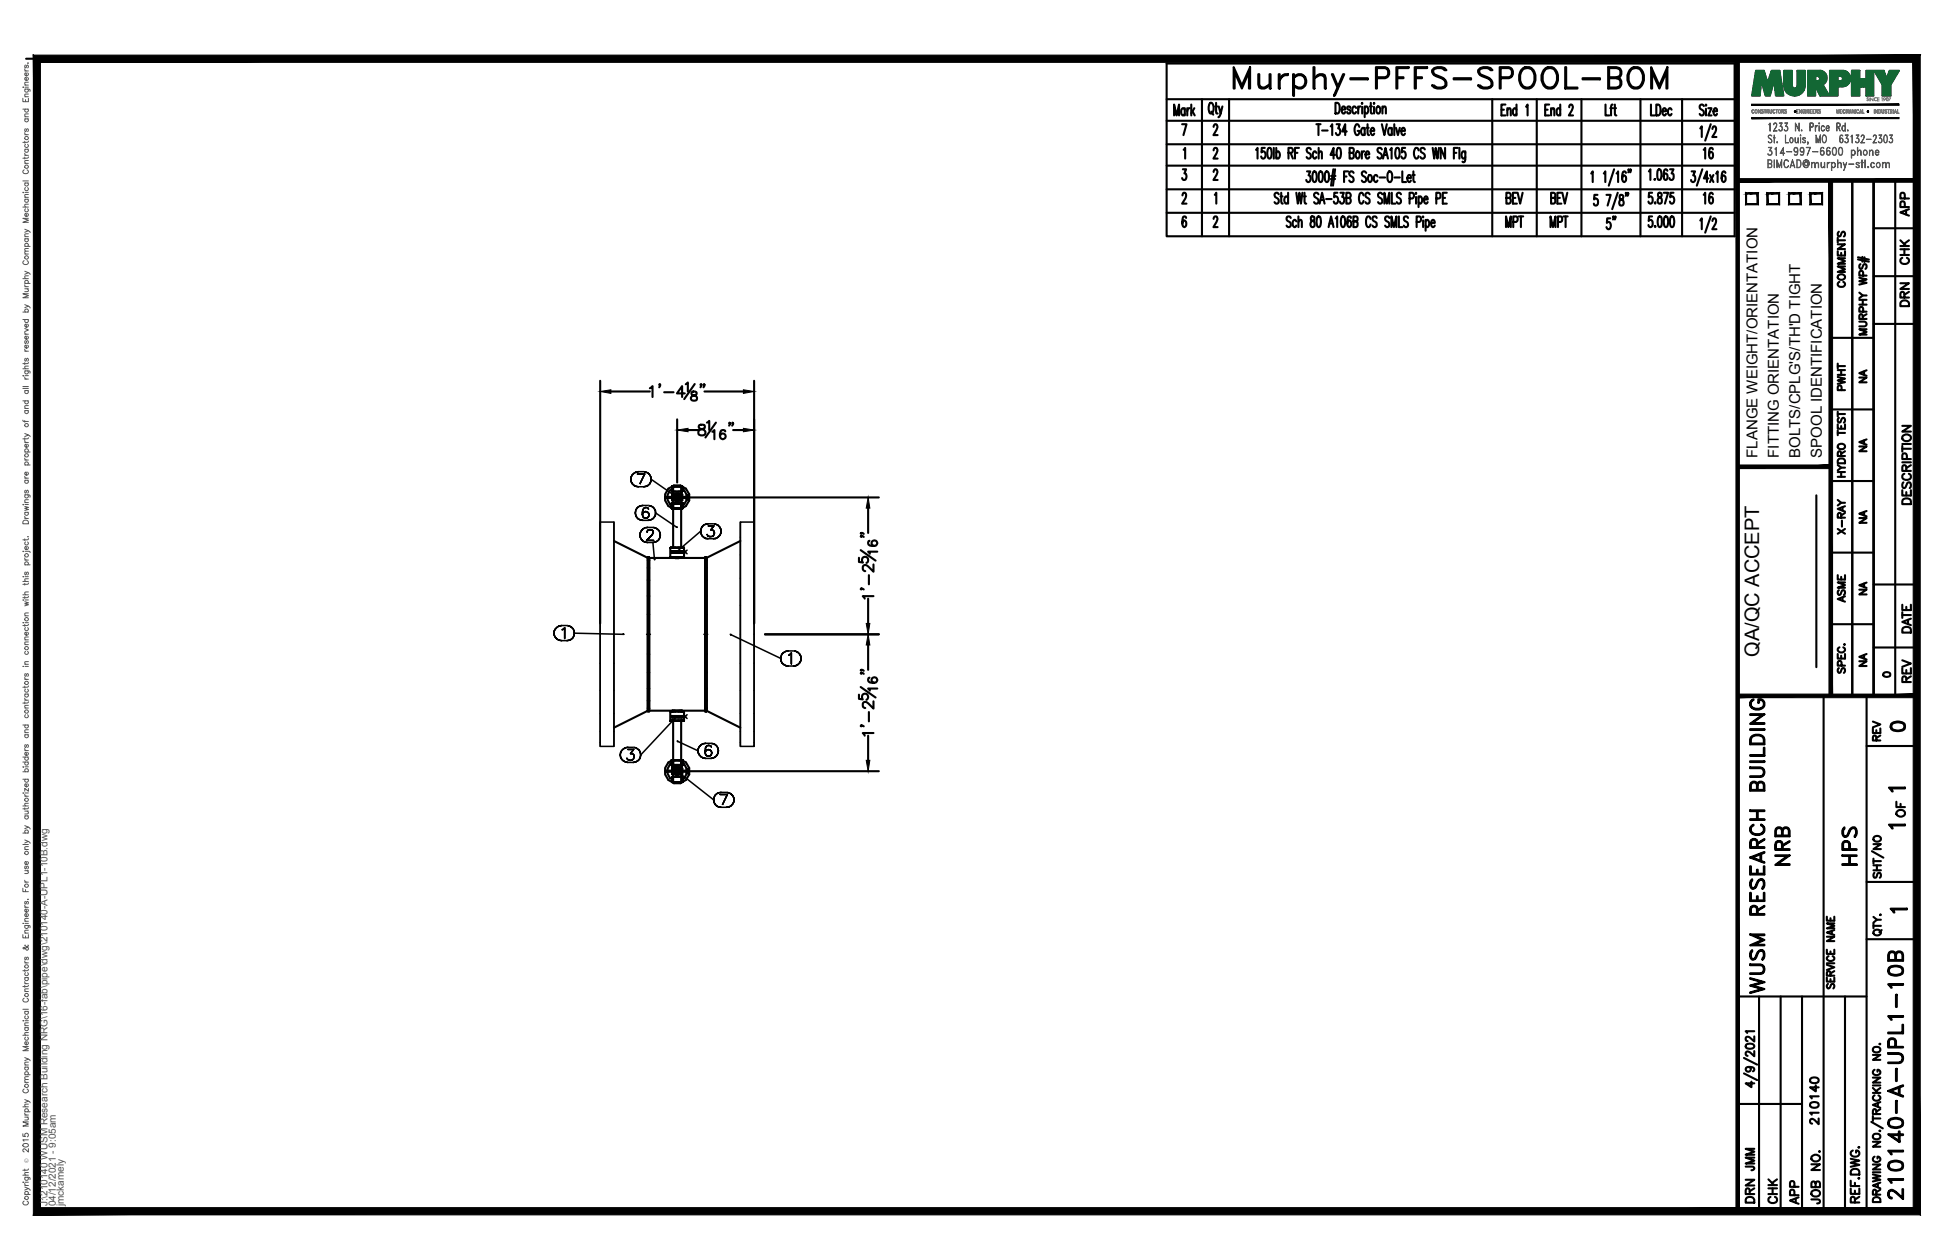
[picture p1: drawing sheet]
<svg xmlns="http://www.w3.org/2000/svg" width="432mm" height="279mm" viewBox="0 0 432 279" stroke-linecap="round" stroke-linejoin="round" font-family="sans-serif">
<defs><g id="words">
<text font-size="10.6" x="272.3" y="22.6">Murphy-PFFS-SPOOL-BOM</text>
<g font-size="6.6">
<text x="397.6" y="193" transform="rotate(-90 397.6 193)">NRB</text>
<text x="412.4" y="193" transform="rotate(-90 412.4 193)">HPS</text>
<text x="391.9" y="221.5" transform="rotate(-90 391.9 221.5)">WUSM RESEARCH BUILDING</text>
<text x="422.6" y="267.1" transform="rotate(-90 422.6 267.1)">210140-A-UPL1-10B</text>
</g>
<g font-size="5.3">
<text x="380.6" y="36.3" transform="rotate(-90 380.6 36.3)">16</text>
<text x="376.4" y="46.2">16</text>
<text x="332.7" y="51.5">MPT</text>
<text x="342.5" y="51.5">MPT</text>
<text x="359.1" y="52.2" transform="rotate(-90 359.1 52.2)">5&quot;</text>
<text x="417.7" y="163.3">0</text>
<text x="389.8" y="260.7" transform="rotate(-90 389.8 260.7)">JMM</text>
<text x="389.8" y="267.8" transform="rotate(-90 389.8 267.8)">DRN</text>
<text x="399.7" y="268.1" transform="rotate(-90 399.7 268.1)">APP</text>
</g>
<g font-size="4.9">
<text x="424" y="49" transform="rotate(-90 424 49)">APP</text>
<text x="424" y="59.6" transform="rotate(-90 424 59.6)">CHK</text>
<text x="409.9" y="64.9" transform="rotate(-90 409.9 64.9)">COMMENTS</text>
<text x="424" y="69.1" transform="rotate(-90 424 69.1)">DRN</text>
<text x="409.9" y="87.8" transform="rotate(-90 409.9 87.8)">PWHT</text>
<text x="424.4" y="112.9" transform="rotate(-90 424.4 112.9)">DESCRIPTION</text>
<text x="409.9" y="119.6" transform="rotate(-90 409.9 119.6)">X-RAY</text>
<text x="409.9" y="134.8" transform="rotate(-90 409.9 134.8)">ASME</text>
<text x="424.4" y="141.5" transform="rotate(-90 424.4 141.5)">DATE</text>
<text x="424.4" y="152.4" transform="rotate(-90 424.4 152.4)">REV</text>
<text x="417.7" y="165.5" transform="rotate(-90 417.7 165.5)">REV</text>
<text x="423" y="182.4" transform="rotate(-90 423 182.4)">OF</text>
<text x="403.9" y="250.5" transform="rotate(-90 403.9 250.5)">210140</text>
<text x="394.8" y="268.1" transform="rotate(-90 394.8 268.1)">CHK</text>
<text x="404.3" y="268.1" transform="rotate(-90 404.3 268.1)">JOB NO.</text>
</g>
<g font-size="4.4">
<text x="414.5" y="86.1" transform="rotate(-90 414.5 86.1)">NA</text>
<text x="414.5" y="101.2" transform="rotate(-90 414.5 101.2)">NA</text>
<text x="414.5" y="117.1" transform="rotate(-90 414.5 117.1)">NA</text>
<text x="414.5" y="133" transform="rotate(-90 414.5 133)">NA</text>
<text x="389.9" y="145.7" transform="rotate(-90 389.9 145.7)">QA/QC ACCEPT</text>
<text x="414.5" y="148.9" transform="rotate(-90 414.5 148.9)">NA</text>
</g>
<text font-size="4" x="416.3" y="151.3">0</text>
<g font-size="3.5">
<text x="417.3" y="176.7">1</text>
<text x="417.3" y="184.9">1</text>
<text x="417.7" y="203.6">1</text>
</g>
<g font-size="3.3">
<text x="389.5" y="101.5" transform="rotate(-90 389.5 101.5)">FLANGE WEIGHT/ORIENTATION</text>
<text x="394.3" y="101.5" transform="rotate(-90 394.3 101.5)">FITTING ORIENTATION</text>
<text x="399.1" y="101.5" transform="rotate(-90 399.1 101.5)">BOLTS/CPLG'S/TH'D TIGHT</text>
<text x="403.8" y="101.5" transform="rotate(-90 403.8 101.5)">SPOOL IDENTIFICATION</text>
</g>
<g font-size="2.2" fill="#545454">
<text x="10.5" y="267.5" transform="rotate(-90 10.5 267.5)">J:\210140 WUSM Research Building NRG\16-fab\pipe\dwg\210140-A-UPL1-10B.dwg</text>
<text x="12.4" y="267.5" transform="rotate(-90 12.4 267.5)">04/12/2021 - 9:05am</text>
<text x="14.1" y="267.4" transform="rotate(-90 14.1 267.4)">jmckamely</text>
</g>
<text font-size="1.3" fill="#545454" x="6.3" y="257.9" transform="rotate(-90 6.3 257.9)">Ó</text>
</g></defs>
<!-- layer: HP-HPS-PIPE -->
<g fill="none" stroke="#000" stroke-width=".47">
<path d="M136.1 120l7.5 3.7v33.9l-7.5 3.8M147.5 110.3h.1M147.5 110.3h.1zM147.7 110.2v.2h1.2M147.8 110.3h.1M147.9 110.3h.1M148.9 107.9a2.6 2.6 0 0 0-1.5 2.4 2.6 2.6 0 0 0 1.5 2.3M148.9 110.2h-1.2v.2M148.9 108.5a2.12 2.12 0 0 0 0 3.5M148.9 112.7v-1.1v1.1M149 112.7l.2 .1M149 107.9l.4-.3h1.4l.4 .3"/>
<path d="M149.2 112.7h-.3h.4M149.2 111.6h-.3h.4M149.2 111.6h-.3v1.1h.4M149.2 112.7h2.1M149.3 112.7h-.4h.4M149.3 111.6h-.4h.4M149.3 110.3h1.6M149.5 112.7h-.3h.3M149.5 111.6h-.3h.3M149.6 112.7h-.1h.3M149.6 111.6h-.1h.3M149.9 112.7h-.1h.3"/>
<path d="M149.9 111.6h-.1h.3M150.1 109.8l-.5 .2 .1-.1-.2 .4 .1 .1v-.3v.5v-.2l.4 .4h.2l.4-.4M150.1 109.8a.53 .53 0 0 1 .6 .5 .53 .53 0 0 1-.6 .5M150.1 109.8l.5 .2M150.3 112.7h-.2h.5M150.3 111.6h-.2h.5M150.6 110v.4zM150.7 112.7h-.1h.1M150.7 111.6h-.1h.1M150.9 112.7h-.2h.3M150.9 111.6h-.2h.6M150.9 107.9l.1 4.8h-.1h.4"/>
<path d="M150.9 111.6h.4M151 107.9h-1.8l.1 4.8M151 112.7h.3M151 112.7h.3h-.3h.3v-1.1h-.3h.3h-.3h.3v1.1M151.2 112.7l-.2 .1M151.3 111.6h-2.4v1.1h.3M151.3 110.2h1.2v.2M151.3 108.5l.4 .2 .5 1M151.3 107.9a2.54 2.54 0 0 1 1.6 2.4 2.54 2.54 0 0 1-1.6 2.3M152.2 109.7v1.2v-1.2M152.2 110.9l-.5 .9-.4 .2M152.5 110.2v.2h-1.2"/>
<path d="M152.7 109.6v1.4M164.1 120l-7.5 3.7v34M143.6 123.6v34.1M143.6 124.1v1.9zM143.6 125.9v2.8zM143.6 128.6v3.6zM143.6 132.1v4.2zM143.6 136.2v4.5zM143.6 123.6v.1v-.1h.3M143.6 123.6v34.1h.3v-34.1v.7v-.6M143.9 124.1v1.9zM143.9 125.9v2.8z"/>
<path d="M143.9 128.6v3.6zM143.9 132.1v4.2zM143.9 136.2v4.5zM143.9 123.7v-.1v.1M148.6 121.5v2.1h.4h-.4M148.6 123.6h3M148.8 121.5h-.2h.4M148.8 123.6h-.2h.4M148.8 121.5h-.2h.2M148.8 123.6h-.2h.2M148.9 122.2h.3M148.9 122.5h.1z"/>
<path d="M149 122.2h-.1v.3M149 121.5h-.4h1.5M149 122.5h1.1M149 123.7h.5M149 122.5h.2zM149 121.5h-.2h.3M149 123.6h-.2h.3M149 121.5h.1M149 123.6v.1M149 121.5h.5zM149.1 121.5h.1M149.1 121.5h.4h-.2"/>
<path d="M149.2 121.5v-9.8h1.8v9.8M149.2 122.2h-.2h2.3v.3M149.2 122.2h.6M149.2 122.5h.3zM149.3 123.6h-.3h.3M149.3 121.5h-.2h.2M149.3 121.5h.5zM149.5 122.5h.3zM149.5 123.7h-5.6v33.9M149.5 123.6h-.2h.4M149.5 123.7h1.2M149.8 122.2h.3"/>
<path d="M149.8 122.5h.3zM149.8 122.2h.3h-.3M149.8 121.5h-.3h.3M149.8 121.5h.3M149.8 123.6h.3M149.8 121.5h.7M150.1 122.5h1.1M150.1 121.5h-.3h.3M150.4 123.6h-.3h.6M150.4 122.2h-.3h1.1h-.2M150.5 121.5h-.4h1.5M150.5 121.5h.2"/>
<path d="M150.7 123.7h5.6v33.9h-5.6M150.7 122.5h-.3h.3M150.9 121.5h-.2h.5M150.9 123.6h-.2h.2M151 122.5h-.3h.3M151.1 121.5h-.2h.3M151.1 123.6h-.2h.3M151.2 122.5h-.2h.2M151.2 122.2h.1zM151.2 122.5h.1zM151.2 122.2h.1M151.2 121.5h.2"/>
<path d="M151.2 123.6h.2M151.2 121.5h.4v2.1h-.4M151.2 123.6v.1h-.5M151.3 122.5h-.1h.1M156.3 123.6v.1v-.1M156.3 136.2v4.5zM156.3 132.1v4.2zM156.3 128.6v3.6zM156.3 125.9v2.8zM156.3 124.1v1.9zM156.3 123.6v.7zM156.3 123.6h.3v34.1h-.3z"/>
<path d="M156.3 123.6v.1M156.6 123.7v33.9l7.5 3.8M156.6 123.7v-.1v.1M156.6 136.2v4.5zM156.6 132.1v4.2zM156.6 128.6v3.6zM156.6 125.9v2.8zM156.6 124.1v1.9zM156.6 123.6v.7zM156.6 123.6v.1M143.6 140.7v4.4zM143.6 145v4.2z"/>
<path d="M143.6 149.1v3.6zM143.6 152.6v2.8zM143.6 155.3v1.8zM143.6 157v.7zM143.9 140.7v4.4zM143.9 145v4.2zM143.9 149.1v3.6zM143.9 152.6v2.8zM143.9 155.3v1.8zM143.9 157v.7zM143.9 157.6v.1M143.9 157.6h5.6"/>
<path d="M148.6 157.7v2.1M148.8 159.8h-.2h.4M148.8 157.7h-.2h.4M148.8 159.8h-.2h.2M148.8 157.7h-.2h.2M148.9 158.8v.2h.1M148.9 159h.3M148.9 158.8h.1zM149 159.8h-.4h1.5M149 157.7h-.4h3M149 158.8h1.1M149 158.8h.2z"/>
<path d="M149 159.8h-.2h.3M149 157.7h-.2h.3M149 159.8h.1M149 157.6v.1M149 159.8h.5zM149.1 159.8h.1M149.1 159.8h.4h-.2M149.1 157.6h1.8l.3 .1M149.2 159.8v9.8h1.8v-9.8M149.2 159h-.2h2.3M149.2 159h.6M149.2 158.8h.3z"/>
<path d="M149.3 157.7h-.3h.3M149.3 159.8h-.2h.2M149.3 159.8h.5zM149.5 158.8h.3zM149.5 157.7h-.2h.4M149.8 159h.3M149.8 158.8h.3zM149.8 159h.3h-.3M149.8 159.8h-.3h.3M149.8 159.8h.3M149.8 157.7h.3M149.8 159.8h.7"/>
<path d="M150.1 158.8h1.1M150.1 159.8h-.3h.3M150.4 157.7h-.3h.6M150.4 159h-.3h1.1h-.2M150.5 159.8h.2M150.7 158.8h-.3h.3M150.9 159.8h-.2h.5M150.9 157.7h-.2h.2M151 158.8h-.3h.3M151.1 159.8h-.2h.3M151.1 157.7h-.2h.3M151.2 158.8h-.2h.2"/>
<path d="M151.2 159h.1zM151.2 158.8h.1zM151.2 159.8h.2M151.2 157.7h.2M151.2 157.7h.4v2.1h-1.5h.4M151.2 159.8h.4M151.3 158.8h-.1h.1M151.3 158.8v.2h-.1M156.3 157.6v.1v-.7v.7M156.3 155.3v1.8zM156.3 152.6v2.8zM156.3 149.1v3.6z"/>
<path d="M156.3 145v4.2zM156.3 140.7v4.4zM156.6 155.3v1.8zM156.6 152.6v2.8zM156.6 149.1v3.6zM156.6 145v4.2zM156.6 140.7v4.4zM147.5 171h.1M147.5 171h.1zM147.7 170.9v.2h1.2M147.8 171h.1M147.9 171h.1"/>
<path d="M148.9 168.6a2.64 2.64 0 0 0-1.5 2.4 2.64 2.64 0 0 0 1.5 2.4M148.9 170.9h-1.2v.2M148.9 169.3a2.08 2.08 0 0 0 0 3.4M148.9 168.6v1.1v-1.1M149 173.5l.4 .2h1.4l.4-.2M149.2 168.6h-.3v1.1h2.4M149.2 168.6h-.3h.4M149.2 169.7h-.3h.4M149.2 168.5l-.2 .1M149.2 168.6h2.1M149.3 168.6h-.4h.4M149.3 168.6h-.4v1.1h.4"/>
<path d="M149.3 168.6l-.1 4.9h1.8M149.3 171h1.6M149.5 168.6h-.3h.3M149.5 169.7h-.3h.3M149.6 168.6h-.1h.3M149.6 169.7h-.1h.3M149.9 168.6h-.1h.3M149.9 169.7h-.1h.3M150.1 170.5l-.5 .3 .1-.2-.2 .4 .1 .1v-.2v.4v-.2l.4 .4h.4l.2-.2M150.1 170.5a.53 .53 0 0 1 .6 .5 .53 .53 0 0 1-.6 .5M150.1 170.5l.4 .1 .1 .3M150.3 168.6h-.2h.5"/>
<path d="M150.3 169.7h-.2h.5M150.6 170.9v.4zM150.7 168.6h-.1h.1M150.7 169.7h-.1h.1M150.9 168.6h-.2h.6M150.9 169.7h-.2h.6M150.9 169.7h.4M151 168.6h.3h-.3h.3v1.1h-.3h.3h-.3h.3v-1.1v1.1v-1.1v1.1v-1.1v1.1v-1.1zM151 168.5l.2 .1M151.3 170.9h1.2v.2M151.3 168.6h-.4h.1l-.1 4.9M151.3 168.6a2.57 2.57 0 0 1 1.6 2.4 2.57 2.57 0 0 1-1.6 2.4"/>
<path d="M151.3 169.3l.4 .1 .5 1.1M152.2 170.5v1.1v-1.1M152.2 171.6l-.5 1-.4 .1M152.5 170.9v.2h-1.2M152.7 170.3v1.4"/>
<circle cx="150.1" cy="110.3" r=".89"/>
<circle cx="150.1" cy="171" r=".88"/>
</g>
<g fill="none" stroke="#000" stroke-width=".34">
<path d="M133 115.8v49.7h3.1v-49.7M139.8 106.3l.1 .5-.1-.5M139.9 105.8l-.1 .5 .1-.5M139.9 106.8l.3 .5-.3-.5M140.2 105.3l-.3 .5 .3-.5M140.2 107.3l.3 .3-.3-.3M140.5 104.9l-.3 .4 .3-.4M140.5 107.6l.5 .3-.5-.3M140.8 113.7l.1 .5-.1-.5M140.9 113.2l-.1 .5 .1-.5M140.9 114.2l.2 .5-.2-.5M141 104.7l-.5 .2 .5-.2"/>
<path d="M141 107.9h.5h-.5M141.1 112.8l-.2 .4 .2-.4M141.1 114.7l.4 .4-.4-.4M141.3 105.1h1.6h-1.6M141.5 112.4l-.4 .4 .4-.4M141.5 115.1l.5 .2-.5-.2M141.5 104.6l-.5 .1 .5-.1M141.5 107.9h1.2M141.5 104.6h1.2M141.8 118.6l.1 .6-.1-.6M141.9 118.1l-.1 .5 .1-.5M141.9 119.2l.3 .4-.3-.4"/>
<path d="M142 112.2l-.5 .2 .5-.2M142 115.3l.5 .1-.5-.1M142.2 117.7l-.3 .4 .3-.4M142.2 119.6l.3 .4-.3-.4M142.4 113.6v.5v-.5M142.5 112.1l-.5 .1 .5-.1M142.5 115.4h1.2M142.5 112.1h1.2M142.5 113l-.1 .6 .1-.6M142.5 113.8l-.1 .3 .1 .5-.1-.5zM142.5 114.6l.2 .2-.2-.2M142.5 117.3l-.3 .4 .3-.4"/>
<path d="M142.7 107.9h.5h-.5M142.7 112.7l-.2 .3 .2-.3M142.7 113.6l-.2 .2 .2-.2M142.7 114.8l.4 .1-.4-.1M142.9 105.1l-1.1 2.4 1.1-2.4M143 117l-.5 .3 .5-.3M143.1 112.6l-.4 .1 .4-.1M143.1 113.4l-.4 .2 .4-.2M143.1 114.9h.1h-.1M143.2 113.4h-.1h.1M143.2 114.9l.3-.1-.3 .1M143.2 104.7l-.5-.1 .5 .1"/>
<path d="M143.2 107.9l.5-.3-.5 .3M143.3 112.6h-.2h.2M143.3 119.8h1.6h-1.6M143.5 118v-.1v.1M143.5 117.9v-.2v.2M143.5 113.6l-.3-.2 .3 .2M143.5 114.8l.2-.2-.2 .2M143.5 117h-.5h.5M143.5 117.7l.2-.2-.2 .2M143.5 117h1.2M143.6 112.7l-.3-.1 .3 .1M143.7 115.4l.5-.1-.5 .1"/>
<path d="M143.7 104.9l-.5-.2 .5 .2M143.7 107.6l.3-.3-.3 .3M143.7 117.5h.2h-.2M143.7 113.8l-.2-.2 .2 .2M143.7 112.9l-.1-.2 .1 .2M143.7 114.6l.2-.4-.2 .4M143.7 113.8l.2 .4zM143.9 117.5h.4h-.4M144 105.3l-.3-.4 .3 .4M144 107.3l.3-.5-.3 .5M144.2 112.2l-.5-.1 .5 .1M144.2 115.3l.4-.2-.4 .2"/>
<path d="M144.3 105.8l-.3-.5 .3 .5M144.3 106.8v-.5v.5M144.3 106.3v-.5v.5M144.3 117.5h.3h-.3M144.3 106.3l5.6 3.9M144.5 118.7l-1.2 1.1 1.2-1.1M144.6 117.5l.1 .2-.1-.2M144.6 112.4l-.4-.2 .4 .2M144.6 115.1l.4-.4-.4 .4M144.7 118.3l-.2 .4 .2-.4M144.7 117.7l.1 .2-.1-.2M144.8 118.1l-.1 .2 .1-.2"/>
<path d="M144.8 117.9v.2v-.2M145 112.8l-.4-.4 .4 .4M145 114.7l.3-.5-.3 .5M145.2 117h-.5h.5M145.3 113.2l-.3-.4 .3 .4M145.3 114.2v-.5v.5M145.3 113.7v-.5v.5M145.3 113.7l4.6 3.2M145.7 117.3l-.5-.3 .5 .3M146.1 117.7l-.4-.4 .4 .4M146.1 119.6l.2-.4-.2 .4M146.3 118.1l-.2-.4 .2 .4"/>
<path d="M146.3 119.2l.1-.6-.1 .6M146.4 118.6l-.1-.5 .1 .5M148.9 107.9v1.1v-1.1M148.9 107.9h.3h-.3v1.1v-1.1v1.1h.3h-.3zM148.9 109.6l.3-.2-.3 .2v1.4l.3 .2-.3-.2zM149.2 107.9h-.3h.4M149.2 109h-.3h.4M149.2 107.9h2.1M149.2 109h2.1M149.5 107.9h-.3h.3M149.5 109h-.3h.3M149.6 107.9h-.1h.3"/>
<path d="M149.6 109h-.1h.3M149.9 107.9h-.1h.3M149.9 109h-.1h.3M150 116.8l.1 .2zM150 110.1l.1 .2zM150.3 107.9h-.2h.5M150.3 109h-.2h.5M150.7 107.9h-.1h.1M150.7 109h-.1h.1M150.9 107.9h-.2h.6M150.9 109h-.2h.6M150.9 107.9h.4"/>
<path d="M150.9 109h.4M151 107.9h.3h-.3h.3v1.1v-1.1v1.1v-1.1v1.1v-1.1v1.1h-.3h.3h-.3h.3v-1.1zM151 109.4l.3 .2v1.4v-1.4zM151.3 111l-.3 .2M155.3 117.8l.1 .5-.1-.5M155.3 117.8l-5 4.3M155.4 117.3l-.1 .5 .1-.5M155.4 118.3l.2 .5-.2-.5M155.6 116.8l-.2 .5 .2-.5M155.6 118.8l.4 .4-.4-.4M156 116.4l-.4 .4 .4-.4M156 119.2l.4 .2-.4-.2"/>
<path d="M156.4 116.2l-.4 .2 .4-.2M156.4 119.4l.6 .1-.6-.1M156.7 118.5l.3 .4zM157 116.1l-.6 .1 .6-.1M157 119.5h1.1M157 116.1h1.1M157 116.6h1.2h-1.2M157 118.9l.7 .1zM157.6 117.5h.3h-.3M157.9 117.5l.2 .1-.2-.1M158 118.9l-.3 .1 .3-.1M158.1 117.6l.1 .2-.1-.2"/>
<path d="M158.1 119.5l.6-.1-.6 .1M158.2 116.6l-.6 .9 .6-.9M158.2 118.6l-.2 .3 .2-.3M158.2 117.8l.2 .3-.2-.3M158.4 118.1l-.2 .5zM158.7 116.2l-.6-.1 .6 .1M158.7 119.4l.4-.2-.4 .2M159.1 116.4l-.4-.2 .4 .2M159.1 119.2l.4-.4-.4 .4M159.5 116.8l-.4-.4 .4 .4M159.5 118.8l.3-.5-.3 .5M159.8 117.3l-.3-.5 .3 .5"/>
<path d="M159.8 118.3v-.5v.5M159.8 117.8v-.5v.5M164.1 115.8v49.7h3.1v-49.7h-3.1v49.7M167.2 115.8v49.7M122.9 139.9l-.1 .5 .1-.5M123.1 139.4l-.2 .5 .2-.5M123.5 139.1l-.4 .3 .4-.3M124 138.8l-.5 .3 .5-.3M124.5 138.7l-.5 .1 .5-.1M124.5 138.7h1.2M124.6 139.6h.2h-.2M124.8 139.6l.4-.4-.4 .4"/>
<path d="M125.2 139.2v2.4v-2.4M126.2 138.8l-.5-.1 .5 .1M126.6 139.1l-.4-.3 .4 .3M127 139.4l-.4-.3 .4 .3M127.2 139.9l-.2-.5 .2 .5M142.5 120l.5 .2-.5-.2M143 120.2l.5 .1-.5-.1M143.5 120.3h1.2M144.7 120.3l.5-.1-.5 .1M144.7 120.3l.4 3.6M145.1 123.9v.2zM145.2 120.2l.5-.2-.5 .2"/>
<path d="M145.7 120l.4-.4-.4 .4M150.1 122.2h.2zM151.2 122.5h.8l.3 .3M152.3 122l-.3 .2h-.8M122.8 140.4l.1 .5-.1-.5M122.9 140.9l.2 .5-.2-.5M123.1 141.4l.4 .4-.4-.4M123.5 141.8l.5 .2-.5-.2M124 142l.5 .1-.5-.1M124.5 142.1h1.2M125.7 142.1l.5-.1-.5 .1M126.2 142l.4-.2-.4 .2"/>
<path d="M126.6 141.8l.4-.4-.4 .4M127 141.4l.2-.5-.2 .5M127.2 140.9l.1-.5-.1 .5M127.3 140.4l-.1-.5 .1 .5M127.3 140.4l10.8 .3M138.1 140.6l.2 .1zM143.3 140.7h.3M143.9 140.7h.3M149.9 158.9l.2-.1zM150 158.9l-8 8.5M151.2 159h.8l.3 .3M152.3 158.5l-.3 .3h-.8"/>
<path d="M156 140.7h.3M156.6 140.7h.3M161.9 140.7h.2zM162 140.7l11 5.3M173 146l.1 .5-.1-.5M173.1 145.5l-.1 .5 .1-.5M173.1 146.5l.2 .5-.2-.5M173.3 145l-.2 .5 .2-.5M173.3 147l.4 .3-.4-.3M173.7 144.7l-.4 .3 .4-.3M173.7 147.3l.5 .3-.5-.3M174.2 144.4l-.5 .3 .5-.3"/>
<path d="M174.2 147.6l.5 .1-.5-.1M174.7 144.3l-.5 .1 .5-.1M174.7 147.7h1.2M174.7 144.3h1.2M174.9 145.3l.2-.2-.2 .2M175.1 145.1l.3-.3-.3 .3M175.4 144.8v2.4v-2.4M175.9 147.7l.5-.1-.5 .1M176.4 144.4l-.5-.1 .5 .1M176.4 147.6l.5-.3-.5 .3M176.9 144.7l-.5-.3 .5 .3M176.9 147.3l.3-.3-.3 .3"/>
<path d="M177.2 145l-.3-.3 .3 .3M177.2 147l.3-.5-.3 .5M177.5 145.5l-.3-.5 .3 .5M177.5 146.5l.1-.5-.1 .5M177.6 146l-.1-.5 .1 .5M133 165.5v-49.7h3.1v49.7M137.5 167.4l.1 .5-.1-.5M137.6 166.9l-.1 .5 .1-.5M137.6 167.9l.2 .5-.2-.5M137.8 166.4l-.2 .5 .2-.5M137.8 168.4l.4 .3-.4-.3M138.2 166.1l-.4 .3 .4-.3"/>
<path d="M138.2 168.7l.5 .3-.5-.3M138.7 165.8l-.5 .3 .5-.3M138.7 169l.5 .1-.5-.1M139 168.1l.2 .4zM139.2 165.7l-.5 .1 .5-.1M139.2 166.2h1.2h-1.2M139.2 168.5l.7 .1zM139.2 169.1h1.2M139.2 165.7h1.2M139.8 167.1h.3h-.3M140.1 167.1l.2 .1-.2-.1M140.2 168.5l-.3 .1 .3-.1"/>
<path d="M140.3 167.2l.1 .1-.1-.1M140.4 169.1l.5-.1-.5 .1M140.4 166.2l-.6 .9 .6-.9M140.4 168.3l-.2 .2 .2-.2M140.4 167.3l.2 .4-.2-.4M140.6 167.7l-.2 .6zM140.9 165.8l-.5-.1 .5 .1M140.9 169l.4-.3-.4 .3M141.3 166.1l-.4-.3 .4 .3M141.3 168.7l.4-.3-.4 .3M141.7 166.4l-.4-.3 .4 .3M141.7 168.4l.2-.5-.2 .5"/>
<path d="M141.9 166.9l-.2-.5 .2 .5M141.9 167.9l.1-.5-.1 .5M142 167.4l-.1-.5 .1 .5M148.9 173.5v-1.2v1.2M148.9 173.5v-1.2v1.2h.3M148.9 170.3v1.4l.3 .2-.3-.2v-1.4l.3-.2zM148.9 173.5h2.4M149.2 173.5h-.3h.4M149.2 172.3h-.3h.4M149.2 172.3h-.3v1.2v-1.2h2.4M149.5 173.5h-.3h.3M149.5 172.3h-.3h.3"/>
<path d="M149.6 173.5h-.1h.3M149.6 172.3h-.1h.3M149.9 173.5h-.1h.3M149.9 172.3h-.1h.3M150.1 164.3l.2 .1zM150.1 171l.1 .2zM150.3 164.4l4.4 2.1M150.3 171.1l7.9 6.3M150.3 173.5h-.2h.5M150.3 172.3h-.2h.5M150.7 173.5h-.1h.1M150.7 172.3h-.1h.1"/>
<path d="M150.9 173.5h-.2h.3M150.9 172.3h-.2h.6M150.9 173.5h.4M150.9 172.3h.4M151 173.5h.3M151 173.5h.3h-.3h.3v-1.2h-.3h.3h-.3h.3v1.2M151 170.1l.3 .2M151.3 170.3v1.4l-.3 .2 .3-.2zM154.7 166.5l.1 .5-.1-.5M154.8 166l-.1 .5 .1-.5M154.8 167l.3 .5-.3-.5M155.1 165.5l-.3 .5 .3-.5"/>
<path d="M155.1 167.5l.3 .3-.3-.3M155.4 165.1l-.3 .4 .3-.4M155.4 167.8l.5 .3-.5-.3M155.9 164.9l-.5 .2 .5-.2M155.9 168.1l.5 .1-.5-.1M156.3 166.3v.6v-.6M156.4 164.8l-.5 .1 .5-.1M156.4 165.8l-.1 .5 .1-.5M156.4 166.6v.7zM156.4 167.3l.3 .3-.3-.3M156.4 168.2h1.2M156.4 164.8h1.2"/>
<path d="M156.7 165.4l-.3 .4 .3-.4M156.7 166.3l-.3 .3 .3-.3M156.7 167.6l.3 .1-.3-.1M157 165.3l-.3 .1 .3-.1M157 166.2l-.3 .1 .3-.1M157 167.7h.1M157.1 166.2h.1M157.1 167.7l.3-.1-.3 .1M157.2 165.3h-.2h.2M157.4 166.3l-.3-.1 .3 .1M157.4 167.6l.3-.3-.3 .3M157.6 165.4l-.4-.1 .4 .1"/>
<path d="M157.6 168.2l.5-.1-.5 .1M157.7 166.6l-.3-.3 .3 .3M157.7 165.6l-.1-.2 .1 .2M157.7 167.3l.1-.3-.1 .3M157.7 166.6l.1 .4zM158.1 164.9l-.5-.1 .5 .1M158.1 168.1l.5-.3-.5 .3M158.2 177.4l.1 .5-.1-.5M158.3 176.9l-.1 .5 .1-.5M158.3 177.9l.2 .4-.2-.4M158.5 176.4l-.2 .5 .2-.5M158.5 178.3l.4 .4-.4-.4"/>
<path d="M158.6 165.1l-.5-.2 .5 .2M158.6 167.8l.3-.3-.3 .3M158.9 176l-.4 .4 .4-.4M158.9 178.7l.4 .3-.4-.3M158.9 165.5l-.3-.4 .3 .4M158.9 167.5l.3-.5-.3 .5M159.2 166l-.3-.5 .3 .5M159.2 167v-.5v.5M159.2 166.5v-.5v.5M159.3 175.8l-.4 .2 .4-.2M159.3 179h.5h-.5M159.6 176.2h1.6h-1.6"/>
<path d="M159.8 175.7l-.5 .1 .5-.1M159.8 179h1.2M159.8 175.7h1.2M161 179h.5h-.5M161.2 176.2l-1.1 2.3 1.1-2.3M161.5 175.8l-.5-.1 .5 .1M161.5 179l.5-.3-.5 .3M162 176l-.5-.2 .5 .2M162 178.7l.4-.4-.4 .4M162.4 176.4l-.4-.4 .4 .4M162.4 178.3l.2-.4-.2 .4M162.6 176.9l-.2-.5 .2 .5"/>
<path d="M162.6 177.9l.1-.5-.1 .5M162.7 177.4l-.1-.5 .1 .5"/>
</g>
<g fill="#000">
<circle cx="150.1" cy="122.2" r=".23"/>
<circle cx="150.1" cy="159" r=".23"/>
</g>
<!-- layer: PS-BDR -->
<g fill="#000" stroke="#000" stroke-width=".22">
<path d="M388.3 26.1v.2l32.6-.2zM388.3 26.3l32.6-.2v.2z"/>
<path d="M388.3 23.1v.3l32.6-.3zM388.3 23.4l32.6-.3v.3z"/>
<path d="M7.4 12.2v257.2l1.6-1.6zM7.4 12.2l1.6 1.6v254zM7.4 12.2l1.6 1.6 416.6-1.6zM9 13.8l416.6-1.6-1.5 1.6zM425.6 12.2l-1.5 1.6 1.5 255.6zM424.1 13.8l1.5 255.6-1.5-1.6zM7.4 269.4h418.2l-1.5-1.6zM9 267.8h415.1l-416.7 1.6z"/>
</g>
<!-- layer: PS-BDR-T -->
<g fill="none" stroke="#000" stroke-width=".47">
<path d="M415.3 40v114.3h-4.7v-114.2v114.2h-4.8v-114.2M387 42.9h2.6v2.4h-2.6zM391.8 42.9h2.6v2.4h-2.6zM396.6 42.9h2.5v2.4h-2.5zM401.3 42.9h2.6v2.4h-2.6zM411.8 57.5l2.5 .5M411.8 57.1l2.5 .5M412.4 58.6a.59 .59 0 0 0-.3 .5 .59 .59 0 0 0 .4 .5l.3-.1 .3-.8 .4-.1a.64 .64 0 0 1 0 1M412.8 57v1M413.3 57.1v1M405.8 74.9h9.5M412.1 71.3l1.4 .1a.52 .52 0 0 1 .2 .6 .52 .52 0 0 1-.4 .4h-1.2"/>
<path d="M412.1 61.6l1.7 .4-1.7 .3 1.7 .4-1.7 .4M412.1 67.5h1.7M412.1 66.5h1.7M412.1 64.9l.8 .6M412.9 70.7l-.1-.9-.4-.1-.3 .3v.7h1.7M412.9 66.5v1M413 69.1l-.1-.9-.5-.1-.3 .3v.7h1.7M413 61.1l-.1-.9-.5-.1-.3 .3v.7h1.7M413.8 73h-1.7l1.7 .6-1.7 .6h1.7M413.8 65.5h-.9l-.8 .6M413.8 69.7l-.9 .5M405.8 90.8h9.5"/>
<path d="M407.4 94.1v1h1.6v-1M407.4 96h1.6M407.4 91.3v1.1M407.4 95.4v1.1M407.4 91.8h1.6M407.4 98.7a.79 .79 0 0 1 1-.3 .79 .79 0 0 1 .5 .9 .78 .78 0 0 1-1 .3 .78 .78 0 0 1-.5-.9zM407.6 92.7a.59 .59 0 0 0-.3 .5 .59 .59 0 0 0 .4 .5l.3-.1 .3-.8 .4-.1a.65 .65 0 0 1 0 1M408.1 94.5v.6M402.6 109.8v38.1M405.8 106.7h9.5M407.4 105.7h1.6M407.4 104.7h1.6"/>
<path d="M407.4 103.1l.7 .6M407.4 102a.9 .9 0 0 1 1.6 .2v.5h-1.6zM408.1 101.1l-.1-.9-.3-.1-.3 .3v.7h1.6M408.1 104.7v1M409 103.7h-.9l-.7 .6M409 100.1l-.9 .5M405.8 122.5h9.5M405.8 138.4h9.5M407.4 145v1h1.6v-1M407.6 148.2a.59 .59 0 0 0-.3 .5 .59 .59 0 0 0 .4 .5l.3-.2 .3-.7 .4-.1a.65 .65 0 0 1 0 1M407.7 143.5a.59 .59 0 0 0-.3 .7 .59 .59 0 0 0 .6 .5h.4a.59 .59 0 0 0 .6-.5 .59 .59 0 0 0-.4-.7M408.1 145.4v.6"/>
<path d="M408.2 147.6l-.1-.9-.4-.2-.3 .4v.7h1.6M408.8 142.9h.2z"/>
</g>
<!-- layer: PS-DIM -->
<path d="M5.8 13h419" fill="none" stroke="#000" stroke-width=".47"/>
<!-- layer: 0 -->
<g fill="none" stroke="#000" stroke-width=".47">
<path d="M415.3 40v114.3M420.1 40v114.3M415.3 50.6h9.5M415.3 61.2h9.5M415.3 71.8h9.5M415.3 129.6h9.5M415.3 143.6h9.5M386.6 238l2.9 1.5M386.6 234.6l2.9 1.5M387 231.7a1.29 1.29 0 0 1 1.9 .2 1.1 1.1 0 0 1-1.9 .2zM387.6 236.6a.54 .54 0 0 1 .4 .7 .54 .54 0 0 1-.8 .2 .54 .54 0 0 1 0-.8l.4-.1a.93 .93 0 0 1 1.3 .6l-.3 .4M388.2 239.8v1.3l-1.2-.9h1.9"/>
<path d="M388.9 233.1v1.1l-1-.8-.6-.2-.3 .3v.3l.4 .3M388.9 229.8v1.2l-1-.9-.6-.2-.3 .1v.5l.4 .4M388.9 228.7h-1.9l.3 .4"/>
</g>
<g fill="#000" stroke="#000" stroke-width=".22">
<path d="M384.8 13l.8 255.6v-255.6zM384.8 13l.8 255.6h-.8z"/>
<path d="M385.2 39.6v.8l39.6-.8zM385.2 40.4l39.6-.8v.8z"/>
<path d="M424.5 40l.8 114.3v-114.3zM424.5 40l.8 114.3h-.8z"/>
<path d="M385.2 153.9v.8l39.6-.8zM385.2 154.7l39.6-.8v.8z"/>
</g>
<!-- layer: PS-LOGO -->
<g fill="none" stroke="#545454" stroke-width=".22">
<path d="M5.1 19.3h.1zM5.5 19.8h.9l.2 .1v.4M5.5 15.3v.3l.3 .1M5.5 18.9h.8M5.5 15.7h.8M5.5 19.3h.8M5.7 19.8a.38 .38 0 0 0-.1 .5 .38 .38 0 0 0 .6 0 .38 .38 0 0 0-.1-.5M5.7 14.4l-.2 .3v.3h.3l.1-.4 .2-.2 .2 .3-.2 .4M6.1 17.2a.38 .38 0 0 1 .1 .5 .38 .38 0 0 1-.6 0 .38 .38 0 0 1 .1-.5h.1v.7M6.1 16.2a.38 .38 0 0 1 .1 .5 .38 .38 0 0 1-.6 0 .38 .38 0 0 1 .1-.5h.1v.6M6.2 13.9v.1zM6.3 18.2l-.8 .1v.3l.2 .3"/>
<path d="M5.1 21.8v.7h1.2v-.7M5.1 24.2h1.2M5.4 37.7a.43 .43 0 0 0-.3 .5 .43 .43 0 0 0 .4 .3h.3a.43 .43 0 0 0 .5-.3 .43 .43 0 0 0-.3-.5M5.5 34v.3l.3 .1M5.5 29.4v.3l.3 .2M5.5 31.3v.4M5.5 34.8v.4M5.5 36.2h.8M5.5 34.4h.8M5.5 33.1h.8M5.5 29.9h.8M5.5 26.4h.8"/>
<path d="M5.5 25.9h.8M5.5 21.4h.8M5.7 33.1a.38 .38 0 0 0-.1 .5 .38 .38 0 0 0 .6 0 .38 .38 0 0 0-.1-.5M5.7 32a.4 .4 0 0 0-.1 .6 .4 .4 0 0 0 .6 0 .4 .4 0 0 0-.1-.6M5.7 28.6l-.2 .2v.3h.3l.1-.4 .2-.1 .2 .2-.2 .4M5.7 26.4a.38 .38 0 0 0-.1 .5 .38 .38 0 0 0 .6 0 .38 .38 0 0 0-.1-.5M5.7 24.2a.38 .38 0 0 0-.1 .6 .38 .38 0 0 0 .6 0 .38 .38 0 0 0-.1-.6M5.7 22.1v.4M6.3 35.6h-.8v.3l.2 .3M6.3 34.8l-.3 .3h-.9M6.3 31.3l-.3 .3h-.9M6.3 25.3h-.8v.3l.2 .3"/>
<path d="M6.3 20.9h-.8v.3l.2 .2M391.9 34.2l.2 .2M392 36.3l.6-.1v-.6l-.6-.1v1.6l.6-.1v-.6h-.6M392.1 30a.44 .44 0 0 1 .7 .2 .38 .38 0 0 0-.6-.2 .38 .38 0 0 0-.1 .5l.4 .3a.46 .46 0 0 1 .2 .7 .46 .46 0 0 1-.7-.1 .41 .41 0 0 0 .6 .1 .41 .41 0 0 0 0-.6l-.6-.4zM392.3 33.3a.53 .53 0 0 1 .5 .8 .53 .53 0 0 1-.9 0 .47 .47 0 0 0 .7 .2l.2-.3M392.4 27.2l-.1 1.9v-1.7l-.2 .2zM392.4 36.3l.3 .1v.6l-.8 .2v-1.8l.8 .2v.6l-.3 .2M392.5 33.4a.51 .51 0 0 1 .3 .5 .51 .51 0 0 1-.3 .5M392.7 32.8l-.7-.1h.8l-.5 .7M392.7 32.7l-.5 .7 .4 .1 .2 .3M393.1 30.5l.4 .1zM393.1 29l.8 .1h-.8l.7-1.3-.2-.5h-.2l-.3 .4 .1-.3a.39 .39 0 0 1 .6 0 .39 .39 0 0 1 0 .5l-.7 1.2"/>
<path d="M393.3 35.4v1.8zM393.3 29.9v1.8zM393.4 33l.4-.3v1.7l-.1-1.6zM393.9 35.4l.5 1.5 .6-1.5v1.8l-.1-1.4-.5 1.4-.5-1.4v1.4zM393.9 31.4l.1 .3zM393.9 31.5l.1 .1zM394.4 28.8l.1 .2M394.7 27.9a.55 .55 0 0 1 .4 .7 .55 .55 0 0 1-.7 .4l-.1-.3 .4 .3 .3-.4M394.7 33.9l.9 .1h-1l.7-1.3v1.7v-1.5l-.6 1.1M394.8 28l.2 .5-.2 .5M395 27.3l-.6-.1h.6l-.3 .8M395 27.2l-.4 .8 .4 .1v.3"/>
<path d="M395.5 28.8l.2 .2M395.7 35.5a.47 .47 0 0 1 .7 .3l-.3-.3h-.3a1.08 1.08 0 0 0 0 1.6h.3l.3-.3a.44 .44 0 0 1-.4 .4 .44 .44 0 0 1-.5-.4l-.1-.7zM395.8 29.9v1.7l.7 .1h-.7zM395.8 27.9a.55 .55 0 0 1 .5 .7 .55 .55 0 0 1-.7 .4l-.1-.3 .4 .3 .4-.4M396 28l.3 .5-.3 .5M396 33.6l1.2 .1zM396.2 27.3l-.6-.1h.7l-.5 .8M396.2 27.2l-.4 .8 .3 .1 .2 .3M396.9 30.6a.57 .57 0 0 1 .7 .4 .57 .57 0 0 1-.4 .7l-.3-.1-.2-.4zM396.9 36.8h.8M397 30.6a.52 .52 0 0 1 .4 .5 .52 .52 0 0 1-.4 .5l-.2-.4zM397 36.7h.7"/>
<path d="M397.3 35.4l.6 1.8-.6-1.5-.5 1.5zM397.7 33.3l.3 .4 .3-.1 .2-.3M397.7 33.1l.3-.3h.3l.2 .3M397.8 34.3h.5M397.9 30.5l.1 1 .3 .1 .3-.2-.3 .3-.3-.1-.1-.2zM398 27.2l.8 1.6v-1.6v1.9l-.8-1.6v1.6zM398 32.8l-.3 .4 .3 .5M398.2 32.8a1.22 1.22 0 0 1 .1 1.6M398.3 35.4h.5a1.05 1.05 0 0 1 0 1.8h-.5zM398.3 35.5a.84 .84 0 0 1 .9 .5 .84 .84 0 0 1-.2 .9l-.7 .2zM398.5 33.5l-.2 .2a.49 .49 0 0 1-.6-.2 .49 .49 0 0 1 .1-.6 .49 .49 0 0 1 .7 0v.4a.81 .81 0 0 1-.5 1.1l-.3-.2 .1 .2M398.5 33.3l-.3 .4"/>
<path d="M398.6 30.5v1.2zM399 30l.1-.1v.3zM399.1 33.3l.3 .4 .3-.1 .1-.3M399.1 33.1l.3-.3h.3l.1 .3M399.1 30h.1M399.1 30.5v1.2zM399.1 34.3h.6M399.4 28.8v.3l-.1-.1zM399.4 28.9h.1M399.4 32.8a.51 .51 0 0 0-.3 .4 .51 .51 0 0 0 .3 .5M399.5 32.8a1.22 1.22 0 0 1 .1 1.6M399.6 31.5h.6"/>
<path d="M399.6 30.8l.6 .6-.2 .3-.4-.1v-.2l.1 .2M399.6 30.7h.6M399.7 30.6v.3M399.8 33.5l-.1 .2a.5 .5 0 0 1-.7-.5 .5 .5 0 0 1 .7-.4l.2 .5a.83 .83 0 0 1-.5 1.1l-.3-.2 .1 .2M399.8 33.3l-.3 .4M399.9 35.6a.74 .74 0 0 1 1 .2 .74 .74 0 0 1-.1 1l-.1-1 .1 .9a.68 .68 0 0 0-.3-1.2 .68 .68 0 0 0-.8 .9 .66 .66 0 0 0 .4 .7 .66 .66 0 0 0 .7-.2 .7 .7 0 0 1-.9 .1 .7 .7 0 0 1-.2-.8zM400 36l.2-.2 .4 .1 .1 .2-.5-.2-.2 .3 .1 .4 .4 .1 .2-.2-.1 .2-.4 .1-.2-.2zM400.1 30.6l.1 .2-.2-.3-.4 .1v.2l.6 .5M400.1 31.2v.4M400.7 31.5h.1M400.8 31.9l-.1-.5 .1 .4-.2 .2M400.8 31.7v.1"/>
<path d="M401.3 28.1l.6-.1v-.6l-.6-.1-.1 1.8v-1.9h.5l.2 .4v.4l-.2 .2h-.4M401.3 32.7l-.7 1.7 .7-1.7h-.9l.9 .1M401.6 36v1.2zM401.8 33.6l1.2 .1zM401.8 36.1h.5l.1 1.1-.2-1-.3-.1-.3 .3zM402.4 27.8v1.3zM402.5 29.9l.5 1.5 .5-1.5v1.8l-.1-1.4-.4 1.4-.4-1.4-.1 1.4zM402.6 36.1h.4l.1 1.1-.1-1-.3-.1-.3 .3zM402.6 27.9l.3-.1-.3 .2-.2 .4zM403.2 27.2l.1 .1v.2zM403.2 27.3h.1M403.2 27.8l.1 1.3z"/>
<path d="M403.5 34l.4 .4 .3-.1 .1-.3M403.5 33.8l.4-.4 .3 .1 .1 .3M403.6 36l.2 1 .3 .1 .3-.2-.3 .3-.4-.1zM403.7 32.8h.5M403.8 32.8l-.2 .2a1.17 1.17 0 0 0 .2 1.4M403.8 27.9l.4-.1 .2 .4-.2-.3a.54 .54 0 0 0-.4 .6 .54 .54 0 0 0 .4 .5l.2-.3-.2 .4h-.2l-.3-.5zM403.8 33.4l-.3 .5M404.1 33.4l.2 .5-.2 .5M404.1 30l.2-.1a.95 .95 0 0 1 .6 .9 .95 .95 0 0 1-.6 .9 1.24 1.24 0 0 1-.2-1.7zM404.1 30.1l.2-.1a.87 .87 0 0 1 .5 .8 .87 .87 0 0 1-.5 .8 1.19 1.19 0 0 1-.2-1.5zM404.2 32.8l.1 .1-.4-.2a1.42 1.42 0 0 0-.2 1.7 .49 .49 0 0 0 .6-.2 .49 .49 0 0 0-.1-.7 .49 .49 0 0 0-.7 .1M404.4 36l.1 1.2z"/>
<path d="M404.8 28.4h.6l-.2-.5a.54 .54 0 0 0-.4 .6 .54 .54 0 0 0 .4 .5l.2-.3-.2 .4a.63 .63 0 0 1-.4-.6 .63 .63 0 0 1 .4-.7l.3 .7h-.7M404.9 34l.3 .4 .3-.1 .2-.3M404.9 33.8l.3-.4 .3 .1 .2 .3M405 36l.1 1.2zM405.1 32.8h.5M405.1 32.8l-.1 .2a1.17 1.17 0 0 0 .2 1.4M405.2 33.4l-.3 .5M405.3 36.1l.3-.1-.5 .5zM405.4 33.4l.3 .5-.3 .5M405.5 32.8l.2 .1a.36 .36 0 0 0-.6-.1l-.2 .6v.8l.2 .2a.49 .49 0 0 0 .6-.2 .49 .49 0 0 0-.1-.7 .49 .49 0 0 0-.7 .1M406 36v1.8zM406.2 36.1a.53 .53 0 0 1 .7 .5 .53 .53 0 0 1-.7 .5l-.2-.2 .3 .2a.51 .51 0 0 0 .5-.5 .51 .51 0 0 0-.5-.5l-.3 .2z"/>
<path d="M406.3 32.8l.4-.1a1.13 1.13 0 0 1 0 1.7h-.1a1.28 1.28 0 0 1-.3-1.6zM406.3 34.3h.6M406.3 32.8h.6M406.4 32.8l-.2 .6 .2 1M406.8 32.8l.2 .6-.2 1M407.2 28.1l.6-.1v-.6l-.6-.1-.1 1.8v-1.9l.7 .1 .1 .7-.3 .2h-.4M407.3 35.4l.1 1.8zM407.5 28.2l.4 .9-.3-.9M407.6 36.1h.5l.1 1.1-.2-1-.3-.1-.3 .3zM407.7 32.8l.3-.1a1.13 1.13 0 0 1 0 1.7h-.1a1.28 1.28 0 0 1-.2-1.6zM407.7 34.3h.5M407.7 32.8h.5"/>
<path d="M407.8 32.8l-.2 .6 .2 1M407.8 31.3l.3 .3 .4-.3M407.8 31l.3-.3 .4 .3M408 30.1h.4M408 30l-.1 .3a1.28 1.28 0 0 0 .2 1.3M408.1 30.7l-.3 .4M408.2 32.8l.2 .6-.2 1M408.2 30.7l.3 .4-.3 .5M408.4 30l.1 .2a.33 .33 0 0 0-.5-.2l-.2 .7 .2 .9a.48 .48 0 0 0 .5-.5 .48 .48 0 0 0-.5-.4l-.2 .1M408.5 27.9l.3-.1 .2 .3-.2-.2a.54 .54 0 0 0-.5 .6 .54 .54 0 0 0 .5 .5l.2-.2-.2 .3-.5-.3zM409 27.2l.1 1.9zM409 37l-.5-1 .5 1.2"/>
<path d="M409 31.4l.1 .2M409.2 30.7l.4 .1 .1 .2M409.3 30.6a.53 .53 0 0 1 .4 .6 .53 .53 0 0 1-.7 .4v-.2a.36 .36 0 0 0 .6 .1l.1-.2M409.3 36l-.6 1.8zM409.4 30.7l.3 .4-.3 .5M409.6 28.8v.3zM409.6 28.9v.1zM409.6 30l-.6-.1h.7l-.4 .8M409.6 29.9l-.4 .8M409.8 36.4h1.1zM410.4 33.3v1.7zM410.6 33.3a.53 .53 0 0 1 .7 .6 .53 .53 0 0 1-.7 .5l-.2-.2 .3 .2a.51 .51 0 0 0 .5-.5 .51 .51 0 0 0-.5-.6l-.3 .2z"/>
<path d="M410.6 29.9l-.1 1.8v-1.6l-.2 .2zM411.3 31.4l.2 .2M411.5 37h.6M411.5 36.4l.6 .3v.2a.38 .38 0 0 1-.3 .3 .38 .38 0 0 1-.4-.3l.2 .2M411.5 36.2h.6M411.6 36.1v.3M411.6 30.6a.52 .52 0 0 1 .5 .6 .52 .52 0 0 1-.7 .4l-.1-.2a.36 .36 0 0 0 .6 .1l.2-.2M411.7 32.7l.1 1.7zM411.8 30.7l.3 .4-.1 .3-.2 .2M412 36.1l.1 .2a.38 .38 0 0 0-.3-.3 .38 .38 0 0 0-.4 .3l.7 .5M412 36.7v.4M412 33.3h.5v1.1v-.8l-.2-.3-.5 .3z"/>
<path d="M412 30l-.6-.1h.7l-.5 .8M412 29.9l-.4 .8 .3 .1 .2 .2M412.5 36l.5 .1zM412.5 31.6l.8 .1h-.8l.7-1.3-.2-.4h-.2l-.3 .3 .1-.2a.39 .39 0 0 1 .6-.1 .39 .39 0 0 1 0 .6l-.7 1.1M412.7 35.4l.1 1.8zM413.2 33.3a.54 .54 0 0 1 .7 .6 .54 .54 0 0 1-.7 .5l-.2-.5zM413.4 35.4l.1 1.8zM413.7 30.8l1 .1zM414 36.9l.2 .1-.1 .2zM414 37l.1 .1zM414.4 33.3v1.1zM414.6 33.3h.5l.1 1.1-.1-1-.3-.1-.4 .3z"/>
<path d="M414.7 36.3l.3-.3 .4 .1v.3v-.2a.46 .46 0 0 0-.7 .4 .46 .46 0 0 0 .7 .4v-.1l-.2 .3a.59 .59 0 0 1-.5-.3 .59 .59 0 0 1 0-.6zM415.2 31.6l.8 .1h-.9a1.94 1.94 0 0 0 .8-1.4l-.2-.3h-.3l-.2 .3 .1-.2 .4-.2 .2 .5-.7 1.3M415.7 33.8h.7l-.2-.5a.48 .48 0 0 0-.5 .6 .48 .48 0 0 0 .6 .4l.1-.2-.1 .3a.53 .53 0 0 1-.6-.5 .53 .53 0 0 1 .6-.6l.2 .6h-.8M416 36.3l.1-.2a.53 .53 0 0 1 .7 .5 .53 .53 0 0 1-.7 .5l-.1-.2zM416.4 31.4l.2 .2M416.7 30.6a.53 .53 0 0 1 .5 .6 .53 .53 0 0 1-.7 .4l-.2-.2 .5 .2 .3-.3M416.9 30.7l.2 .4-.2 .5M417.1 30l-.6-.1h.6l-.4 .8M417.1 29.9l-.5 .8 .4 .1 .1 .2M417.3 36l.1 1.2zM417.5 36.1h.5l.1 1.1-.1-.8-.2-.3-.4 .3zM417.7 30l.3-.1a1.32 1.32 0 0 1 0 1.8l-.3-.1-.2-.7z"/>
<path d="M417.7 31.5h.5M417.7 30.1h.5M417.8 30l-.2 .7 .2 .9M418.2 30l.1 .7-.1 .9M418.3 36.1h.4l.1 1.1-.1-1-.3-.1-.3 .3zM418.8 31.4l.2 .2M419.1 30.6a.53 .53 0 0 1 .4 .6 .53 .53 0 0 1-.7 .4v-.2a.36 .36 0 0 0 .6 .1l.1-.2M419.3 30.7l.2 .4-.2 .5M419.4 30l-.6-.1h.7l-.4 .8M419.4 29.9l-.4 .8 .4 .1 .1 .2M5.1 42.7h.1zM5.1 45.9h1.2"/>
<path d="M5.1 40.1h1.2M5.4 57.8a.43 .43 0 0 0-.3 .5 .43 .43 0 0 0 .4 .4h.3a.43 .43 0 0 0 .5-.4 .43 .43 0 0 0-.3-.5M5.5 50.8l.8 .4-.8 .3M5.5 56.3h.8M5.5 54.6h1.2M5.5 52.9h.8M5.5 52.5h.8M5.5 44.2h.8M5.5 43.8h.8M5.5 40.6h.8M5.5 42.7h.8M5.7 54.6a.38 .38 0 0 1-.1-.5 .38 .38 0 0 1 .6 0 .38 .38 0 0 1-.1 .5"/>
<path d="M5.7 52.9a.38 .38 0 0 0-.1 .6 .38 .38 0 0 0 .6 0 .38 .38 0 0 0-.1-.6M5.7 46.3a.38 .38 0 0 0-.1 .6 .38 .38 0 0 0 .6 0 .38 .38 0 0 0-.1-.6M5.7 44.2a.38 .38 0 0 0-.1 .5 .38 .38 0 0 0 .6 0 .38 .38 0 0 0-.1-.5M5.7 41.6a.38 .38 0 0 0-.1 .6 .38 .38 0 0 0 .6 0 .38 .38 0 0 0-.1-.6M5.7 40.6a.38 .38 0 0 0-.1 .5 .38 .38 0 0 0 .6 0 .38 .38 0 0 0-.1-.5M6.1 47.3a.38 .38 0 0 1 .1 .6 .38 .38 0 0 1-.6 0 .38 .38 0 0 1 .1-.6h.1v.7M6.3 55.7l-.8 .1v.2l.2 .3M6.3 55.1h-.8v.3l.2 .3M6.3 51.8l-.8 .1v.3l.2 .3M6.3 51.2l.4 .4M6.3 48.4h-1.2l1.2 .4-1.2 .5h1.2M6.3 45.3h-.8v.3l.2 .3"/>
<path d="M6.3 43.1l-.8 .1v.3l.2 .3M5.1 70.9h1.2M5.1 69.2h1.2M5.1 61.8h1.2M5.5 77.4v.3l.3 .2M5.5 73.7v.2l.3 .2M5.5 72.8l.8 .4-.8 .3M5.5 67.5l.8 .4-.8 .3M5.5 63.1v.3l.3 .2M5.5 60.1l.8 .4-.8 .3M5.5 77.9h.8M5.5 74.1h.8"/>
<path d="M5.5 64h.8M5.5 63.6h.8M5.5 62.9h1.2M5.7 79.4l-.2 .3v.3h.3l.1-.4 .2-.2 .2 .3-.2 .4M5.7 75.6l-.2 .2v.3h.3l.1-.4 .2-.1 .2 .2-.2 .4M5.7 70.9a.38 .38 0 0 0-.1 .5 .38 .38 0 0 0 .6 0 .38 .38 0 0 0-.1-.5M5.7 69.2a.38 .38 0 0 1-.1-.6 .38 .38 0 0 1 .6 0 .38 .38 0 0 1-.1 .6M5.7 62.9a.38 .38 0 0 1-.1-.6 .38 .38 0 0 1 .6 0 .38 .38 0 0 1-.1 .6M6 64l.3 .3-.1 .3-.7 .1M6.1 76.5a.38 .38 0 0 1 .1 .6 .38 .38 0 0 1-.6 0 .38 .38 0 0 1 .1-.6h.1v.7M6.1 74.5a.38 .38 0 0 1 .1 .6 .38 .38 0 0 1-.6 0 .38 .38 0 0 1 .1-.6h.1v.7M6.1 71.9a.38 .38 0 0 1 .1 .5 .38 .38 0 0 1-.6 0 .38 .38 0 0 1 .1-.5h.1v.6"/>
<path d="M6.3 67.9l.4 .4M6.3 65.1h-1.2l1.2 .5-1.2 .4h1.2M6.3 61.2h-.8v.3l.2 .3M6.3 60.5l.4 .4M5.1 93.2l.2 .3h1M5.1 83.3h.1zM5.1 88.9h1.2M5.1 86.1h1.2M5.1 85.7h1.2M5.1 81.8h1.2M5.5 97.6v.3l.3 .2M5.5 96.1l.8 .4-.8 .3"/>
<path d="M5.5 83.6v.3l.3 .2M5.5 82.2l1 .1 .1 .4M5.5 80.4v.4M5.5 93.2v.4M5.5 97.1v.4M5.5 98.1h.8M5.5 91h.8M5.5 90.6h.8M5.5 86.6h.8M5.5 84.1h.8M5.5 83.3h.8M5.7 91a.38 .38 0 0 0-.1 .6 .38 .38 0 0 0 .6 0 .38 .38 0 0 0-.1-.6"/>
<path d="M5.7 88.9a.38 .38 0 0 0-.1 .5 .38 .38 0 0 0 .6 0 .38 .38 0 0 0-.1-.5M5.7 86.6a.38 .38 0 0 0-.1 .6 .38 .38 0 0 0 .6 0 .38 .38 0 0 0-.1-.6M5.7 82.2a.38 .38 0 0 0-.1 .6 .38 .38 0 0 0 .6 0 .38 .38 0 0 0-.1-.6M6.1 98.5a.38 .38 0 0 1 .1 .6 .38 .38 0 0 1-.6 0 .38 .38 0 0 1 .1-.6h.1v.7M6.3 97.1l-.3 .2h-.9M6.3 96.5l.4 .3M6.3 89.9l-.8 .1v.3l.2 .3M6.3 81.2h-.8v.3l.2 .3M6.3 80.4l-.3 .2h-.9M5.1 111.9h.1zM5.2 115.6a.69 .69 0 0 1 1.1 .1v.4h-1.2zM5.5 114.5v.3l.3 .2"/>
<path d="M5.5 112.3l.8 .2-.8 .2 .8 .3-.8 .2M5.5 109.7h.9l.2 .1v.5M5.5 105.6v.3l.3 .1M5.5 101.6v.2l.3 .2M5.5 119.5v.4M5.5 115h.8M5.5 113.6h.8M5.5 111.4h.8M5.5 106.5h.8M5.5 106h.8M5.5 103.1h1.2M5.5 102h.8"/>
<path d="M5.5 100.2h1.2M5.5 111.9h.8M5.7 113.6a.38 .38 0 0 0-.1 .6 .38 .38 0 0 0 .6 0 .38 .38 0 0 0-.1-.6M5.7 109.7a.4 .4 0 0 0-.1 .6 .4 .4 0 0 0 .6 0 .4 .4 0 0 0-.1-.6M5.7 108.7l-.2 .3v.3h.3l.1-.4 .2-.2 .2 .3-.2 .3M5.7 106.5a.38 .38 0 0 0-.1 .6 .38 .38 0 0 0 .6 0 .38 .38 0 0 0-.1-.6M5.7 103.1a.38 .38 0 0 1-.1-.5 .38 .38 0 0 1 .6 0 .38 .38 0 0 1-.1 .5M5.7 100.2a.4 .4 0 0 1-.1-.6 .4 .4 0 0 1 .6 0 .4 .4 0 0 1-.1 .6M6.1 104.7a.38 .38 0 0 1 .1 .5 .38 .38 0 0 1-.6 0 .38 .38 0 0 1 .1-.5h.1v.7M6.2 119h.1M6.3 119.4l-.3 .3h-.9M6.3 110.8l-.8 .1v.3l.2 .2"/>
<path d="M5.1 138.1h.1zM5.1 133h.1zM5.1 127.9h.1zM5.1 122.2h.1zM5.1 131.9h1.2M5.1 128.9h1.2M5.5 133.4l.8 .3-.8 .2 .8 .2-.8 .3M5.5 123.7v.3l.3 .2M5.5 129.4v.3M5.5 132.3v.4M5.5 138.5v.4M5.5 136.6h.8"/>
<path d="M5.5 125.3h1.2M5.5 124.2h.8M5.5 122.2h1l.2 .3M5.5 138.1h.8M5.5 133h.8M5.5 127.9h.8M5.7 139.2a.38 .38 0 0 0-.1 .5 .38 .38 0 0 0 .6 0 .38 .38 0 0 0-.1-.5M5.7 126.9l-.2 .2v.3h.3l.1-.4 .2-.1 .2 .2-.2 .4M5.7 125.3a.38 .38 0 0 1-.1-.6 .38 .38 0 0 1 .6 0 .38 .38 0 0 1-.1 .6M5.7 120.2a.38 .38 0 0 0-.1 .5 .38 .38 0 0 0 .6 0 .38 .38 0 0 0-.1-.5M6.1 121.2a.38 .38 0 0 1 .1 .5 .38 .38 0 0 1-.6 0 .38 .38 0 0 1 .1-.5h.1v.7M6.3 138.4l-.3 .3h-.9"/>
<path d="M6.3 135.9l-.8 .1v.3l.2 .3M6.3 132.2l-.3 .3h-.9M6.3 131.3h-.8v.3l.2 .3M6.3 129.3l-.3 .3h-.9M6.3 128.3l-.8 .1v.3l.2 .2M5.1 147.8h.1zM5.5 154.8v.3l.3 .2M5.5 150.2v.3l.3 .2M5.5 152.1v.5M5.5 155.6v.5M5.5 157h.8M5.5 155.3h.8"/>
<path d="M5.5 153.9h.8M5.5 150.7h.8M5.5 147.3h.8M5.5 142.9h.8M5.5 141.9h.8M5.5 147.8h.8M5.7 158.5a.38 .38 0 0 0-.1 .5 .38 .38 0 0 0 .6 0 .38 .38 0 0 0-.1-.5M5.7 153.9a.38 .38 0 0 0-.1 .6 .38 .38 0 0 0 .6 0 .38 .38 0 0 0-.1-.6M5.7 152.8a.38 .38 0 0 0-.1 .6 .38 .38 0 0 0 .6 0 .38 .38 0 0 0-.1-.6M5.7 149.4l-.2 .2v.3h.3l.1-.4 .2-.1 .2 .2-.2 .4M5.7 144.4a.38 .38 0 0 0-.1 .6 .38 .38 0 0 0 .6 0 .38 .38 0 0 0-.1-.6M6.1 140.2a.38 .38 0 0 1 .1 .6 .38 .38 0 0 1-.6 0 .38 .38 0 0 1 .1-.6h.1v.7"/>
<path d="M6.3 156.4h-.8v.3l.2 .3M6.3 155.6l-.3 .3h-.9M6.3 152.1l-.3 .3h-.9M6.3 146.7l-.8 .1v.3l.2 .2M6.3 142.4h-.8v.3l.2 .2M6.3 141.3h-.8v.3l.2 .3M5.1 175.8h.1zM5.1 170h.1zM5.1 178.7h1.2M5.1 172.8h1.2M5.1 171.1h1.2M5.1 169h1.2"/>
<path d="M5.1 167.9h1.2M5.1 160.8h1.2M5.5 176.1v.3l.3 .2M5.5 166v.3l.3 .1M5.5 179.1v.4M5.5 179.9h.8M5.5 176.6h.8M5.5 166.4h.8M5.5 162.9h.8M5.5 162.5h.8M5.5 175.8h.8M5.5 170h.8"/>
<path d="M5.7 172.8a.38 .38 0 0 0-.1 .5 .38 .38 0 0 0 .6 0 .38 .38 0 0 0-.1-.5M5.7 171.1a.38 .38 0 0 1-.1-.5 .38 .38 0 0 1 .6 0 .38 .38 0 0 1-.1 .5M5.7 169a.38 .38 0 0 0-.1 .5 .38 .38 0 0 0 .6 0 .38 .38 0 0 0-.1-.5M5.7 167.9a.4 .4 0 0 0-.1 .6 .4 .4 0 0 0 .6 0 .4 .4 0 0 0-.1-.6M5.7 165.1l-.2 .2v.4h.3l.1-.4 .2-.2 .2 .2-.2 .5M5.7 162.9a.38 .38 0 0 0-.1 .6 .38 .38 0 0 0 .6 0 .38 .38 0 0 0-.1-.6M5.7 160.8a.38 .38 0 0 0-.1 .5 .38 .38 0 0 0 .6 0 .38 .38 0 0 0-.1-.5M6 179.9l.3 .4-.3 .2h-.5M6.1 173.8a.38 .38 0 0 1 .1 .6 .38 .38 0 0 1-.6 0 .38 .38 0 0 1 .1-.6h.1v.7M6.1 166.8a.38 .38 0 0 1 .1 .6 .38 .38 0 0 1-.6 0 .38 .38 0 0 1 .1-.6h.1v.7M6.3 179.1l-.3 .3h-.9M6.3 178.1l-.8 .1v.3l.2 .2"/>
<path d="M6.3 174.8v.7l-.8-.7v.7M6.3 161.8l-.8 .1v.3l.2 .3M5.1 197v.7h1.2M5.1 187.3h1.2M5.1 184.7h1.2M5.5 195.2v.2l.3 .2M5.5 186.3l.8 .3-.8 .3M5.5 183.1l.8 .3-.8 .4M5.5 195.6h.8M5.5 193.1h.8M5.5 188.4h.8M5.5 180.9h.8"/>
<path d="M5.7 199.9l-.2 .2v.3h.3l.1-.3 .2-.2 .2 .2-.2 .4M5.7 192.1l-.2 .2v.3h.3l.1-.4 .2-.1 .2 .2-.2 .4M5.7 184.7a.38 .38 0 0 1-.1-.5 .38 .38 0 0 1 .6 0 .38 .38 0 0 1-.1 .5M5.7 180.9a.4 .4 0 0 0-.1 .6 .4 .4 0 0 0 .6 0 .4 .4 0 0 0-.1-.6M5.7 197.3v.4M6 193.1l.3 .4-.3 .2h-.5M6.1 191a.38 .38 0 0 1 .1 .6 .38 .38 0 0 1-.6 0 .38 .38 0 0 1 .1-.6h.1v.7M6.2 199.4h.1zM6.3 187.7l-.8 .1v.3l.2 .3M6.3 186.6l.4 .4M6.3 183.4l.4 .4M5.1 207.2v.8h1.2v-.8"/>
<path d="M5.1 204.8h.1zM5.5 217.7v.3l.3 .1M5.5 213.1v.2l.3 .2M5.5 205.2l1 .1 .1 .4M5.5 200.7v.3l.3 .2M5.5 215v.4M5.5 218.5v.4M5.5 219.9h.8M5.5 218.1h.8M5.5 216.8h.8M5.5 213.5h.8M5.5 206.9h.8"/>
<path d="M5.5 204.3h.8M5.5 201.2h.8M5.5 204.8h.8M5.6 209.6l-.1 .1a.73 .73 0 0 1 .7 .9l-.2 .1-.6-.6-.3 .2 .1 .1 .5-.1 .6-.6-.1-.1M5.7 216.8a.38 .38 0 0 0-.1 .5 .38 .38 0 0 0 .6 0 .38 .38 0 0 0-.1-.5M5.7 215.7a.38 .38 0 0 0-.1 .5 .38 .38 0 0 0 .6 0 .38 .38 0 0 0-.1-.5M5.7 212.2l-.2 .3v.3h.3l.1-.4 .2-.2 .2 .3-.2 .3M5.7 205.2a.38 .38 0 0 0-.1 .6 .38 .38 0 0 0 .6 0 .38 .38 0 0 0-.1-.6M5.7 207.5v.5M6.1 202.6a.38 .38 0 0 1 .1 .6 .38 .38 0 0 1-.6 0 .38 .38 0 0 1 .1-.6h.1v.7M6.1 201.6a.38 .38 0 0 1 .1 .5 .38 .38 0 0 1-.6 0 .38 .38 0 0 1 .1-.5h.1v.7M6.3 219.3h-.8v.3l.2 .3"/>
<path d="M6.3 218.5l-.3 .3h-.9M6.3 215l-.3 .3h-.9M6.3 206.3h-.8v.3l.2 .3M6.3 203.7h-.8v.3l.2 .3M5.1 226.3h.1zM5.1 229.6h1.2M5.1 223.8h1.2M5.4 221.3a.43 .43 0 0 0-.3 .5 .43 .43 0 0 0 .4 .4h.3a.43 .43 0 0 0 .5-.4 .43 .43 0 0 0-.3-.5M5.5 234.5l.8 .4-.8 .3M5.5 238.3h1.2M5.5 236.6h.8M5.5 236.2h.8"/>
<path d="M5.5 227.9h.8M5.5 227.4h.8M5.5 224.3h.8M5.5 226.3h.8M5.7 238.3a.38 .38 0 0 1-.1-.5 .38 .38 0 0 1 .6 0 .38 .38 0 0 1-.1 .5M5.7 236.6a.38 .38 0 0 0-.1 .6 .38 .38 0 0 0 .6 0 .38 .38 0 0 0-.1-.6M5.7 230a.38 .38 0 0 0-.1 .5 .38 .38 0 0 0 .6 0 .38 .38 0 0 0-.1-.5M5.7 227.9a.38 .38 0 0 0-.1 .5 .38 .38 0 0 0 .6 0 .38 .38 0 0 0-.1-.5M5.7 225.3a.38 .38 0 0 0-.1 .5 .38 .38 0 0 0 .6 0 .38 .38 0 0 0-.1-.5M5.7 224.3a.38 .38 0 0 0-.1 .5 .38 .38 0 0 0 .6 0 .38 .38 0 0 0-.1-.5M6.1 231a.38 .38 0 0 1 .1 .6 .38 .38 0 0 1-.6 0 .38 .38 0 0 1 .1-.6h.1v.7M6.3 239.4h-.8v.3l.2 .3"/>
<path d="M6.3 238.7l-.8 .1v.3l.2 .3M6.3 235.5l-.8 .1v.3l.2 .3M6.3 234.9l.4 .3M6.3 232.1h-1.2l1.2 .4-1.2 .5h1.2M6.3 229h-.8v.3l.2 .3M6.3 226.8l-.8 .1v.2l.2 .3M5.1 251.4v.6h.5a.43 .43 0 0 1 0-.6 .43 .43 0 0 1 .6 .1 .43 .43 0 0 1-.2 .6M5.1 245.4h1.2M5.2 253.7a.58 .58 0 0 1 .7-.2 .58 .58 0 0 1 .3 .7 .59 .59 0 0 1-.7 .2 .59 .59 0 0 1-.3-.7zM5.4 241.5a.43 .43 0 0 0-.3 .5 .43 .43 0 0 0 .4 .3h.3a.43 .43 0 0 0 .5-.3 .43 .43 0 0 0-.3-.5M5.5 246.8v.3l.3 .2M5.5 243.8l.8 .4-.8 .3"/>
<path d="M5.5 259.2v.5M5.5 247.7h.8M5.5 247.3h.8M5.5 246.5h1.2M5.5 240h.8M5.7 246.5a.38 .38 0 0 1-.1-.5 .38 .38 0 0 1 .6 0 .38 .38 0 0 1-.1 .5M6 247.7l.3 .5-.3 .2h-.5M6.3 260h-.8v.3l.2 .3M6.3 259.2l-.3 .3h-.9M6.3 254.7v.8l-.8-.7h-.3l-.1 .4 .3 .2M6.3 252.8h-1.2l.2 .3M6.3 248.8h-1.2l1.2 .4-1.2 .5h1.2"/>
<path d="M6.3 244.8l-.8 .1v.3l.2 .2M6.3 244.2l.4 .3M5.1 262.2h.1zM5.1 260.6h1.2M5.4 266.3a.43 .43 0 0 0-.3 .5 .43 .43 0 0 0 .4 .4h.3a.43 .43 0 0 0 .5-.4 .43 .43 0 0 0-.3-.5M5.5 263.2l.8 .4-.8 .3M5.5 262.4v.3l.3 .2M5.5 261.1h.9l.2 .1v.4M5.5 264.9h1.2M5.5 262.9h.8M5.5 262.2h.8M5.7 264.9a.38 .38 0 0 1-.1-.6 .38 .38 0 0 1 .6 0 .38 .38 0 0 1-.1 .6"/>
<path d="M5.7 261.1a.38 .38 0 0 0-.1 .5 .38 .38 0 0 0 .6 0 .38 .38 0 0 0-.1-.5M6.3 263.6l.4 .4"/>
<circle cx="5.9" cy="37" r=".4"/>
<circle cx="5.9" cy="30.6" r=".4"/>
<circle cx="413.5" cy="33.8" r=".48"/>
<circle cx="416.3" cy="36.6" r=".48"/>
<circle cx="5.9" cy="57.1" r=".39"/>
<circle cx="5.9" cy="94.3" r=".4"/>
<circle cx="5.9" cy="101" r=".4"/>
<circle cx="5.9" cy="137.3" r=".39"/>
<circle cx="5.9" cy="123.2" r=".4"/>
<circle cx="5.9" cy="157.8" r=".4"/>
<circle cx="5.9" cy="151.4" r=".4"/>
<circle cx="5.9" cy="143.7" r=".4"/>
<circle cx="5.9" cy="177.3" r=".4"/>
<circle cx="5.9" cy="189.1" r=".39"/>
<circle cx="5.9" cy="196.4" r=".4"/>
<circle cx="5.9" cy="214.3" r=".4"/>
<circle cx="5.9" cy="220.6" r=".4"/>
<circle cx="5.9" cy="240.8" r=".39"/>
<circle cx="5.9" cy="265.6" r=".39"/>
</g>
<!-- layer: PS-BDR -->
<g fill="none" stroke="#136734" stroke-width=".34">
<path d="M388.6 19.6v1.6M388.7 18.9v2.3M388.8 18.2v3M388.9 17.5v3.7M389 16.8v4.4M389.1 16.1v5.1M389.2 15.6v5.6M389.4 15.6v5.6M389.5 15.6v5.6M389.6 15.6v5.6M389.7 15.6v5.6M389.8 15.6v5.6"/>
<path d="M389.9 15.6v5.6M390 15.6v5.6M390.1 15.6v5.3M390.3 15.6v4.2M390.3 15.6v3.1M390.5 15.6v2.5M390.6 15.6v2.9M390.7 15.6v3.4M390.8 15.6v3.7M390.9 15.6v4.2M391 15.6h-1.8l-.9 5.6h1.8l.3-3.2 .9 3.2h1.1l.9-3.2 .3 3.2h1.8l-.9-5.6M391 15.6l.8 2.7 .9-2.7h1.8"/>
<path d="M391 15.6v4.5M391.1 16v4.6M391.3 16.4v4.5M391.4 16.7v4.5M391.5 17.1v4.1M391.6 17.5v3.7M391.7 17.8v3.4M391.8 18.2v3M391.9 18v3.2M392 17.6v3.6M392.2 17.3v3.9M392.2 16.9v4.3"/>
<path d="M392.4 16.6v4.6M392.5 16.2v4.6M392.6 15.9v4.5M392.7 15.6v4.4M392.8 15.6v4M392.9 15.6v3.6M393.1 15.6v3.2M393.1 15.6v2.8M393.3 15.6v2.4M393.4 15.6v3.4M393.5 15.6v4.5M393.6 15.6v5.5"/>
<path d="M393.7 15.6v5.6M393.8 15.6v5.6M393.9 15.6v5.6M394 15.6v5.6M394.2 15.6v5.6M394.3 15.6v5.6M394.4 15.6v5.6M394.5 15.6v5.6M394.6 16.3v4.9M394.7 17v4.2M394.8 17.7v3.5M395 18.4v2.8"/>
<path d="M395 19.1v2.1M395.2 19.8v1.4M395.5 19v-3.4h1.7v3.5M395.5 19a2.28 2.28 0 0 0 2.3 2.2M395.5 15.6v3.9M395.6 15.6v4.3M395.7 15.6v4.5M395.8 15.6v4.7M395.9 15.6v4.8M396.1 15.6v5M396.2 15.6v5M396.3 15.6v5.1"/>
<path d="M396.4 15.6v5.2M396.5 15.6v5.3M396.6 15.6v5.3M396.7 15.6v5.4M396.8 15.6v5.4M396.9 15.6v5.5M397.1 15.6v5.5M397.2 15.6v5.6M397.3 19.2v2M397.3 19.1a.57 .57 0 0 0 .6 .5 .57 .57 0 0 0 .5-.5M397.4 19.4v1.8M397.5 19.5v1.7"/>
<path d="M397.6 19.5v1.7M397.7 19.6v1.6M397.8 19.6v1.6M398 19.6v1.6M398 19.5v1.7M398.2 19.5v1.7M398.3 19.4v1.8M398.5 15.6v5.5M398.6 15.6v5.5M398.7 15.6v5.5M398.9 15.6v5.4M398.9 15.6v5.3"/>
<path d="M399.1 15.6v5.3M399.2 15.6v5.2M399.3 15.6v5.1M399.4 15.6v5M399.5 15.6v4.9M399.6 15.6v4.7M399.7 15.6v4.6M399.9 15.6v4.4M400 15.6v4.2M400.1 19.3v-3.7h-1.7v5.6M400.1 19a2.31 2.31 0 0 1-2.3 2.2M400.8 15.6v5.6"/>
<path d="M401 15.6v5.6M401.1 15.6v5.6M401.2 15.6v5.6M401.3 15.6v5.6M401.4 15.6v5.6M401.5 15.6v5.6M401.6 15.6v5.6M401.7 15.6v5.6M401.9 15.6v5.6M402 15.6v5.6M402.1 15.6v5.6M402.2 15.6v5.6"/>
<path d="M402.3 15.6v5.6M402.4 15.6v5.6M402.5 15.6v1.3M402.5 18v1.3M402.7 15.6v1.3M402.7 18v1.6M402.7 18v1.8M402.9 15.6v1.3M402.9 18v2.1M403 15.6v1.3M403 18v2.3M403.1 15.6v1.3l.2 .3 .1 .4"/>
<path d="M403.1 16.9h-.7v1.1l.7-.1v2.6M403.2 15.6v1.4M403.2 17.9v2.9M403.3 17.8l-.2 .1M403.3 15.6v1.6M403.3 17.7v3.3M403.4 17.7l-.1 .1M403.4 15.6v5.6M403.5 15.6v5.6M403.6 15.7v5.5M403.8 15.7v5.5M403.9 15.7v5.5"/>
<path d="M404 15.8v3M404 18.9v2.3M404.1 15.9v2.9M404.1 19v2.2M404.2 15.9v2.8M404.2 19.1v2.1M404.3 19.2l1.2 2h-2.1M404.3 16v2.6M404.3 19.2v2M404.3 19.1l-.4-.2a1.67 1.67 0 0 0 1.1-1.8 1.67 1.67 0 0 0-1.5-1.5h-2.8v5.6h1.7v-2.1l1 2.1M404.4 16.1v2.4M404.4 19.4v1.8"/>
<path d="M404.5 16.2v2.2M404.5 19.6v1.6M404.7 16.3v2M404.7 19.8v1.4M404.8 16.5v1.6M404.8 20v1.2M404.9 16.7v1.2M405.7 15.6v5.6M405.8 15.6v5.6M405.9 15.6v5.6M406 15.6v5.6M406.1 15.6v5.6"/>
<path d="M406.2 15.6v5.6M406.3 15.6v5.6M406.4 15.6v5.6M406.6 15.6v5.6M406.8 15.6v5.6M406.9 15.6v5.6M407 15.6v5.6M407.1 15.6v5.6M407.2 15.6v5.6M407.3 15.6v5.6M407.4 18h.6M407.4 15.6v1.3"/>
<path d="M407.4 18v1.2M407.6 15.6v1.3M407.6 18v1.2M407.7 15.6v1.3M407.7 18v1.2M407.8 15.6v1.3M407.8 18v1.2M407.9 15.6v1.3M407.9 18v1.2M408 15.6v1.3M408 18v1.2M408 16.9h-.6v1.1"/>
<path d="M408.1 16.9h.1M408.1 15.6v1.3M408.1 18v1.2M408.2 17.9l.1-.1v1.4M408.2 15.6v1.3l.1 .2M408.2 17.9v1.3M408.2 17.9l-.1 .1M408.3 15.6v1.5M408.4 17.1v.5M408.4 17.7v.1M408.5 15.6v3.6M408.5 15.6h-2.9v5.6h1.8v-2"/>
<path d="M408.5 15.6l.7 .2 .5 .4M408.5 15.6v3.6h-1.1M408.7 15.6v3.6M408.8 15.7v3.5M408.9 15.7v3.5M409 15.7v3.4M409.1 15.8v3.3M409.2 15.8v3.2M409.3 15.9v3.1M409.4 16v2.9M409.6 16.1v2.7M409.7 16.2l.3 .5"/>
<path d="M409.7 16.2v2.5l.3-.6M409.7 18.6l-.5 .4-.7 .2M409.8 16.3v2.3M409.9 16.5v1.9M410 16.7v1.5M410.1 16.7l.1 .7-.1 .7M410.1 17v.9M410.4 15.6h1.8h-1.8M410.4 15.6v5.6h1.8v-2h1.4v2h1.7v-5.6h-1.7v2h-1.4v-2M410.6 15.6v5.6M410.7 15.6v5.6M410.8 15.6v5.6"/>
<path d="M410.9 15.6v5.6M411 15.6v5.6M411.1 15.6v5.6M411.3 15.6v5.6M411.5 15.6v5.6M411.6 15.6v5.6M411.7 15.6v5.6M411.8 15.6v5.6M411.9 15.6v5.6M412 15.6v5.6M412.1 15.6v5.6M412.2 17.6v1.6"/>
<path d="M412.4 17.6v1.6M412.5 17.6v1.6M412.6 17.6v1.6M412.7 17.6v1.6M412.8 17.6v1.6M412.9 17.6v1.6M413 17.6v1.6M413.1 17.6v1.6M413.2 17.6v1.6M413.4 17.6v1.6M413.5 17.6v1.6M413.6 17.6v1.6"/>
<path d="M413.7 15.6v5.6M413.8 15.6v5.6M413.9 15.6v5.6M414 15.6v5.6M414.1 15.6v5.6M414.3 15.6v5.6M414.5 15.6v5.6M414.6 15.6v5.6M414.7 15.6v5.6M414.8 15.6v5.6M414.9 15.6v5.6M415 15.6v5.6"/>
<path d="M415.1 15.6v5.6M415.2 15.6v5.6M415.4 15.6h2.2l.6 1.7 .6-1.7h2.2l-1.9 3.2v2.4h-1.9v-2.4zM415.5 15.6v.2M415.6 15.6v.3M415.7 15.6v.6M415.8 15.6v.7M415.9 15.6v.9M416 15.6v1.1M416.2 15.6v1.3M416.2 15.6v1.5M416.4 15.6v1.7"/>
<path d="M416.5 15.6v1.9M416.6 15.6v2.1M416.7 15.6v2.3M416.8 15.6v2.5M416.9 15.6v2.6M417.1 15.6v2.8M417.1 15.6v3M417.3 15.6v5.6M417.4 15.6v5.6M417.5 15.6v5.6M417.6 15.6v5.6M417.7 16v5.2"/>
<path d="M417.8 16.3v4.9M417.9 16.6v4.6M418 17v4.2M418.2 17.3v3.9M418.3 17.1v4.1M418.4 16.8v4.4M418.5 16.5v4.7M418.6 16.2v5M418.7 15.9v5.3M418.8 15.6v5.6M418.9 15.6v5.6M419 15.6v5.6"/>
<path d="M419.2 15.6v3.1M419.3 15.6v2.9M419.4 15.6v2.7M419.5 15.6v2.5M419.6 15.6v2.3M419.7 15.6v2.2M419.8 15.6v2M419.9 15.6v1.8M420.1 15.6v1.6M420.1 15.6v1.4M420.3 15.6v1.2M420.4 15.6v1"/>
<path d="M420.5 15.6v.9M420.6 15.6v.7M420.7 15.6v.5M420.8 15.6v.3M420.9 15.6v.1M388.4 21v.2M388.5 20.3v.9M395.3 20.6v.6M404.9 20.1v1.1M405 20.3v.9M405.1 20.5v.7M405.2 20.7v.5"/>
<path d="M405.3 20.9v.3M405.4 21.1v.1"/>
</g>
<!-- layer: PS-LOGO -->
<g fill="none" stroke="#767676" stroke-width=".22">
<path d="M388.4 24.5l.1-.2 .3 .2a.25 .25 0 0 0-.3-.2 .25 .25 0 0 0-.1 .3l.1 .5 .3-.2a.26 .26 0 0 1-.3 .2 .26 .26 0 0 1-.2-.3zM389.1 24.3h.1a.4 .4 0 0 1 .3 .4 .4 .4 0 0 1-.4 .4l-.1-.3zM389.7 24.3l.5 .7v-.7v.8l-.4-.7-.1 .7zM390.5 24.3l.4 .1a.23 .23 0 0 0-.3-.1 .23 .23 0 0 0-.1 .2l.2 .2a.25 .25 0 0 1 .1 .4 .25 .25 0 0 1-.4-.1h.4l-.3-.4zM391 24.3h.4zM391.2 24.3v.8l.1-.8M391.7 24.7l.3-.1v-.2l-.3-.1v.8v-.8h.3v.3l-.3 .1M391.8 24.7l.3 .4zM392.3 24.3l.1 .7 .1 .1 .2-.2 .1-.6v.6l-.3 .2-.2-.2zM393.1 24.3h.2l.1 .2-.1-.2a.36 .36 0 0 0-.3 .4 .36 .36 0 0 0 .3 .3l.1-.1a.24 .24 0 0 1-.3 .2 .24 .24 0 0 1-.1-.3zM393.6 24.3h.4zM393.8 24.3l.1 .8z"/>
<path d="M394.2 24.4l.2-.1a.41 .41 0 0 1 .3 .4 .41 .41 0 0 1-.4 .4zM395 24.7l.3-.1v-.2l-.3-.1-.1 .8v-.8l.4 .1v.3h-.3M395.1 24.7l.2 .4-.1-.4M395.6 24.3l.4 .1a.23 .23 0 0 0-.2-.1 .23 .23 0 0 0-.2 .2l.2 .2a.25 .25 0 0 1 .2 .4 .25 .25 0 0 1-.5-.1h.5l-.4-.4zM398.3 24.3h.3h-.3v.8h.3h-.3M398.3 24.7h.2h-.2M398.9 24.3l.4 .7v-.7v.8l-.4-.7v.7zM399.7 24.3l.3 .2-.3-.1a.41 .41 0 0 0 .2 .7l.1-.2-.1-.1h.1v.1a.26 .26 0 0 1-.3 .2 .26 .26 0 0 1-.2-.3zM400.2 24.3l.1 .8zM400.5 24.3l.5 .7v-.7v.8l-.4-.7-.1 .7zM401.3 24.3h.3h-.3v.8h.3h-.3M401.3 24.7h.2h-.2"/>
<path d="M401.9 24.3h.3h-.3v.8h.3h-.3M401.9 24.7h.2h-.2M402.5 24.7l.3-.1v-.2l-.3-.1-.1 .8v-.8l.5 .1-.1 .3h-.3M402.7 24.7l.2 .4-.2-.4M403.1 24.3l.4 .1a.23 .23 0 0 0-.2-.1 .23 .23 0 0 0-.2 .2l.3 .2a.25 .25 0 0 1 .1 .4 .25 .25 0 0 1-.4-.1h.4l-.4-.4zM407.1 24.3l.3 .7 .3-.7v.8l-.1-.6-.2 .6-.2-.6-.1 .6zM407.9 24.3h.4h-.3v.8h.3h-.4zM408 24.7h.1h-.1M408.5 24.4l.3-.1 .2 .2a.22 .22 0 0 0-.3-.2 .22 .22 0 0 0-.2 .3l.2 .5 .3-.2a.24 .24 0 0 1-.3 .2 .24 .24 0 0 1-.2-.3zM409.2 25.1v-.8v.8M409.2 24.7h.4M409.6 24.3v.8z"/>
<path d="M409.9 25.1h.1M409.9 24.9h.4M410.1 24.3l.3 .8-.3-.7-.2 .7zM410.5 24.3l.5 .7v-.7v.8l-.4-.7-.1 .7zM411.3 24.3v.8zM411.6 24.3l.4 .2a.25 .25 0 0 0-.3-.2 .25 .25 0 0 0-.1 .3v.2a.24 .24 0 0 0 .1 .3 .24 .24 0 0 0 .3-.2 .26 .26 0 0 1-.3 .2 .26 .26 0 0 1-.2-.3zM412.2 25.1h.1M412.2 24.9h.4M412.3 24.9h.3M412.4 24.3l.3 .8-.3-.7-.2 .7zM412.9 24.3v.8h.3h-.3zM413.9 22h.1a.19 .19 0 0 1 .1 .3 .19 .19 0 0 1-.3-.1"/>
<path d="M414 21.7h.1M414 21.7l-.2 .1 .1 .2M414.3 21.7v.7M415.2 21.7v.7l-.6-.7v.7M415.4 24.3l.1 .8zM415.5 21.9v.3M415.5 22.2l.5 .1M415.7 24.3l.5 .7v-.7v.8l-.4-.7-.1 .7zM416 21.7l-.5 .2M416 21.7h.1M416 22.3h.1M416.2 22h.3"/>
<path d="M416.5 24.3a.42 .42 0 0 1 .4 .4 .42 .42 0 0 1-.4 .4zM416.5 24.3h.2a.4 .4 0 0 1 .2 .5 .4 .4 0 0 1-.4 .3M416.5 21.7h-.3v.7h.3M417.1 21.7h.1v.7M417.1 24.3v.6l.2 .2 .3-.2v-.6v.7l-.2 .1-.3-.1zM417.9 24.3l.3 .1h-.4l.4 .4-.1 .3-.3-.1h.4v-.2l-.4-.3zM417.9 22l-.3 .4M418.1 22.1l.1 .1M418.2 22.3h.3M418.2 21.8l-.1 .4M418.2 21.7h.1M418.3 21.7h.1"/>
<path d="M418.4 21.7h.1M418.4 24.3h.4zM418.5 21.8v.1M418.5 21.8v.4M418.6 24.3v.8v-.8M418.6 25.1h.1M418.7 21.7h.4l-.4 .7M419 24.7l.4-.1v-.2l-.4-.1v.8v-.8l.4 .1v.3h-.4M419 25.1h.1M419.2 24.7l.2 .4-.1-.4M419.7 24.3v.8zM420 24.9h.3"/>
<path d="M420 24.9h.4M420.1 24.3l.3 .8-.3-.7-.2 .7zM420.6 24.3l.1 .8h.3h-.4z"/>
<circle cx="389.3" cy="24.7" r=".33"/>
<circle cx="394.4" cy="24.7" r=".34"/>
<circle cx="417.7" cy="21.9" r=".23"/>
</g>
<g fill="#000" stroke="#000" stroke-width=".22">
<path d="M397.8 24.6l.1 .1zM397.8 24.7h.1l-.1 .1zM397.9 24.7v.2z"/>
<path d="M397.9 24.7v.2l.1-.1zM397.9 24.7h.2l-.1 .1z"/>
<path d="M397.9 24.7h.2zM397.9 24.6h.1l-.1 .1zM397.8 24.6l.1 .1z"/>
<path d="M414 24.6v.2zM413.9 24.8h.1zM414 24.8v.1z"/>
<path d="M414 24.8v.1zM414 24.8h.2z"/>
<path d="M414.1 24.6l-.1 .2zM414 24.6v.2zM414 24.6v.2z"/>
</g>
<g fill="none" stroke="#000" stroke-width=".47">
<path d="M414.9 188.8l2.6 1.4M415.3 187.2h1.6l-1.6 1.1h1.6M415.3 193h1.6M415.3 191.9h1.6M415.3 191h1.6M415.3 190.4v1.1M415.5 193.5l-.2 .5 .2 .6h.3l.4-.9 .5-.2a.7 .7 0 0 1 0 1.1M415.5 185.5a.75 .75 0 0 1 1-.1 .75 .75 0 0 1 .2 1.1 .75 .75 0 0 1-1.1 .1 .75 .75 0 0 1-.1-1.1zM416 191.9v1.1M404.9 216.8v.9h1.7v-.9M404.9 213.9l1.7 .6-1.7 .6M404.9 210.6v.9h1.7v-.9"/>
<path d="M404.9 207.7h1.7l-1.7 1h1.7M404.9 203.3v.9h1.7v-.9M404.9 213.6h1.7M405.2 218.2a.49 .49 0 0 0-.3 .6 .49 .49 0 0 0 .6 .3l.4-.8 .2-.1a.56 .56 0 0 1 .5 .4 .56 .56 0 0 1-.2 .6M405.3 212a.54 .54 0 0 0-.4 .7 .54 .54 0 0 0 .7 .4h.4a.54 .54 0 0 0 .6-.4 .54 .54 0 0 0-.4-.7M405.8 216.4l-.1-.9-.3-.2-.3 .1-.2 .3v.7h1.7M405.8 203.6v.6M405.8 211v.5M405.8 217.1v.6M406 206.4v.7M406.6 206.2l-1.7 .6 1.7 .5M406.6 204.8h-1.7l1.7 .5-1.7 .6h1.7"/>
<path d="M406.6 215.3l-.8 .5M415.3 204.8v1.1M415.3 205.3h1.6M415.3 203.3l.7 .6M415.5 206.3a.75 .75 0 0 1 1-.1 .75 .75 0 0 1 .2 1 .75 .75 0 0 1-1.1 .2 .75 .75 0 0 1-.1-1.1zM416.9 203.9h-.9l-.7 .7M417.1 206.2l-.5 .5M410.2 256.9l1.9 .5-1.9 .4 1.9 .5-1.9 .4M410.3 259.6a1.06 1.06 0 0 1 1.8 .2v.7h-1.9zM410.7 255.1a.69 .69 0 0 0-.5 .8 .69 .69 0 0 0 .8 .6 .83 .83 0 0 0 .9-.2 .83 .83 0 0 0 .2-.9l-.7-.3v.5M412.1 254.3v.2zM414.8 248.8l2.6 1.4"/>
<path d="M410.2 263.6v1.1h1.9v-1.1M410.2 261.8v1.2h1.9M411.2 266.6l-.1-1.1-.3-.1-.5 .1-.1 1.1h1.9M411.2 262.3v.7M411.2 264v.7M412.1 261.2v.2zM412.1 265.4l-.9 .6"/>
</g>
<!-- layer: PS-BOM -->
<g fill="none" stroke="#000" stroke-width=".47">
<path d="M258.6 14.1h125.9v38.3h-125.9zM258.6 22h125.9M258.6 26.8h125.9M258.6 32h125.9M258.6 36.7h125.9M260.3 25.6v-2.4l.5 2.4 .6-2.4v2.4M262 27.5h1l-.7 2.5M262.2 37.5h.7l-.4 1 .4 .1 .1 .6-.2 .6-.2 .1-.4-.1-.2-.3M262.4 33.2l.3-.4v2.4M262.6 24.3l-.2-.3a.86 .86 0 0 0-.6 .8 .86 .86 0 0 0 .6 .8l.2-.3M262.6 24v1.6M263.2 24v1.6"/>
<path d="M263.7 24l-.3 .1-.2 .6M264.1 23.2v2.4M264.3 24.7l.5 .9M264.7 24l-.6 1.1M266.4 22v30.4M268.2 22.9l.1-.1a1.2 1.2 0 0 1 .6 1.8 .51 .51 0 0 1-.6 .6 1.91 1.91 0 0 1-.1-2.3zM268.5 24.8l.4 .6M269 28.1a.44 .44 0 0 1 .4-.6 .44 .44 0 0 1 .5 .5 3.4 3.4 0 0 1-.9 2h.9M269 33.3a.46 .46 0 0 1 .5-.5 .46 .46 0 0 1 .4 .7l-.9 1.7h.9M269 38.1a.47 .47 0 0 1 .5-.6 .47 .47 0 0 1 .4 .7l-.9 1.7h.9M272.4 22v30.4M278.4 33.2l.4-.4v2.4"/>
<path d="M280.4 32.8h-.7l-.1 1 .1-.1a.45 .45 0 0 1 .7 .2l.1 .3a.73 .73 0 0 1-.6 1l-.3-.5M281.1 32.9l.4-.1a1.55 1.55 0 0 1 .3 1.9l-.1 .3-.4 .2a2.16 2.16 0 0 1-.2-2.3zM282.3 32.8v2.4M282.9 33.9l.3-.3a.86 .86 0 0 1 .5 .8 .86 .86 0 0 1-.5 .8l-.3-.4M282.9 32.8v2.4M285.6 33.9l.8-.1 .2-.3-.2-.6-.8-.1v2.4M286.1 33.9l.5 1.3M287 33.9h.6M287.9 32.8h-.9v2.4M289.7 38h.7l-.3 .9a.78 .78 0 0 1 .4 .8 .78 .78 0 0 1-.6 .7l-.4-.5M290.6 33.1a.53 .53 0 0 0-.9-.2 .53 .53 0 0 0 .2 .9l.6 .4a.6 .6 0 0 1 0 .7 .6 .6 0 0 1-.5 .3l-.4-.4M291.1 38.1l.4-.1a1.85 1.85 0 0 1 0 2.4h-.2a2.1 2.1 0 0 1-.2-2.3z"/>
<path d="M291.8 33.9l-.3-.3a.86 .86 0 0 0-.5 .8 .86 .86 0 0 0 .5 .8l.3-.4M291.8 27.5h.9M292.3 27.5v2.5M292.3 34l.3-.4 .4 .1v1.5M292.3 32.8v2.4M292.5 38.1l.3-.1a1.85 1.85 0 0 1 0 2.4h-.1a1.28 1.28 0 0 1-.4-1.4zM293.1 28.9h1.2M293.9 38.1l.3-.1a2 2 0 0 1 0 2.4h-.2a2.23 2.23 0 0 1-.1-2.3zM295 28l.3-.5v2.5M295 39.7h.9M295 39h1M295.6 37.5l-.6 3.7"/>
<path d="M295.9 34.4h-1l.7-1.6v2.4M295.9 37.5l-.4 3.7M296.3 27.5h.7l-.4 1a.77 .77 0 0 1 .5 .8 .77 .77 0 0 1-.7 .7l-.3-.5M296.5 32.9l.3-.1a1.55 1.55 0 0 1 .4 1.9l-.2 .3-.3 .2a2.16 2.16 0 0 1-.2-2.3zM297.9 39.1h.6M298.5 29.2h-1l.7-1.7v2.5M298.8 38h-.9v2.4M299.2 33.9h.5a.61 .61 0 0 0 .4-.6 .61 .61 0 0 0-.4-.5h-.5v2.4h.5l.3-.2 .1-.3a.62 .62 0 0 0-.4-.8M300 38.3a.52 .52 0 0 0-.8-.1 .52 .52 0 0 0 .2 .8l.5 .4 .1 .3-.1 .5a.51 .51 0 0 1-.8-.2M300.7 33.7l.1-.1a.86 .86 0 0 1 .6 .8 .86 .86 0 0 1-.6 .8l-.3-.7zM301.3 28.1a.58 .58 0 0 0-.6-.6 1.86 1.86 0 0 0 0 2.5 .66 .66 0 0 0 .6-1h-.4M301.9 33.6v1.6"/>
<path d="M302.4 33.6l-.3 .1-.2 .5M302.5 28.7l-.3-.4a.86 .86 0 0 0-.5 .9 .86 .86 0 0 0 .5 .8l.3-.4M302.5 28.3v1.7M302.7 34.2h.8l-.3-.6a.86 .86 0 0 0-.5 .8 .86 .86 0 0 0 .5 .8l.3-.4M302.8 38.3a.51 .51 0 0 0-.4-.3 .51 .51 0 0 0-.5 .3l.1 .6a.84 .84 0 0 1 .7 .6 .84 .84 0 0 1-.2 .9h-.3l-.3-.4M302.9 28.3h.5M303.1 27.5v2l.1 .3 .3 .2M303.4 38.9l.2-.1a.83 .83 0 0 1 .5 .8 .83 .83 0 0 1-.5 .8l-.4-.7zM303.8 29h.8l-.2-.7a.86 .86 0 0 0-.6 .9 .86 .86 0 0 0 .6 .8l.2-.4M305.3 39.1l-.2-.3a.83 .83 0 0 0-.6 .8 .83 .83 0 0 0 .6 .8l.2-.4M305.8 39.4h1.2M306.3 27.5l.6 2.5 .5-2.5"/>
<path d="M306.3 33.1a.54 .54 0 0 0-.8-.2l-.2 .2 .2 .6a.84 .84 0 0 1 .7 .5 .84 .84 0 0 1-.2 1h-.3l-.4-.4M306.6 35.2l.5-2.4 .6 2.4M306.8 34.4h.7M307.8 38.1l.1-.1a.68 .68 0 0 1 .7 .9v.9a.49 .49 0 0 1-.3 .5 .49 .49 0 0 1-.5-.1l-.3-.7 .1-.9zM308.1 33.2l.4-.4v2.4M308.5 28.7l-.3-.4a.88 .88 0 0 0-.5 .9 .88 .88 0 0 0 .5 .8l.3-.4M308.5 28.3v1.7M309.1 27.5v2.5M309.1 39.4h1.2M309.4 28.3l.5 1.7 .4-1.7M309.5 32.9l.3-.1a1.55 1.55 0 0 1 .4 1.9l-.2 .3-.3 .2a2.16 2.16 0 0 1-.2-2.3zM310.6 29h.8l-.1-.5-.3-.2a1.11 1.11 0 0 0 0 1.7h.2l.2-.4"/>
<path d="M310.8 38v2.4h.9M311.5 32.8h-.7l-.1 1 .3-.2a.84 .84 0 0 1 .6 .8 .84 .84 0 0 1-.6 .8l-.4-.5M311.9 39.5h.8v-.5l-.2-.2a.83 .83 0 0 0-.6 .8 .83 .83 0 0 0 .6 .8l.2-.4M313.1 38.8h.5M313.3 38v1.9l.1 .3 .2 .2M314.4 33.3l-.3-.5a1.2 1.2 0 0 0-.6 1.8 .49 .49 0 0 0 .3 .5 .49 .49 0 0 0 .5-.1l.1-.4M315.8 33.1a.54 .54 0 0 0-.8-.2l-.1 .2 .1 .6a.84 .84 0 0 1 .8 .5 .84 .84 0 0 1-.3 1h-.3l-.3-.4M317.6 32.8l.3 2.4 .3-2.4 .4 2.4 .4-2.4M320.3 32.8v2.4l-1-2.4v2.4M322.3 33.9h.5M323.2 32.8h-.9v2.4M323.5 32.8v2.4"/>
<path d="M324.8 33.6l-.1 2.1-.2 .3-.3-.2M324.8 33.9l-.3-.3a.86 .86 0 0 0-.5 .8 .86 .86 0 0 0 .5 .8l.3-.4M330.8 22v30.4M340.6 22v30.4M350.5 22v30.4M352.7 38.5l.3-.5v2.4M355.5 38.5l.3-.5v2.4M357.8 37.5l-1.2 3.7M358.3 38.5l.4-.5v2.4M360.4 38.3l-.1-.2-.3-.1a1.85 1.85 0 0 0 0 2.4 .82 .82 0 0 0 .5-.8 .82 .82 0 0 0-.5-.7l-.2 .1-.2 .6M361.1 37.7l-.1 .1-.1-.1 .1-.2 .1 .2-.2 .5M361.5 37.7l-.1 .1v-.3l-.1 .7"/>
<path d="M363.6 22v30.4M365.5 38l.3-.5v2.4M366.8 39.7v.2zM367.5 37.7l.4-.2a2.16 2.16 0 0 1 .2 2.3l-.4 .1a1.2 1.2 0 0 1-.3-1.3zM369.6 37.9l-.1-.2-.3-.2a2.16 2.16 0 0 0-.2 2.3 .7 .7 0 0 0 .7-.5 .7 .7 0 0 0-.4-.8l-.3 .1-.2 .5M370.2 37.5h.8l-.5 1 .4 .1 .1 .4a.66 .66 0 0 1-.6 .9l-.2-.1-.1-.3M372.9 22v30.4M375 38h.7l-.4 .9a.78 .78 0 0 1 .5 .8 .78 .78 0 0 1-.6 .7l-.3-.2-.1-.3M376.9 28.5l.3-.5v2.4M377.3 37.5l-1.2 3.7M377.7 23.5a.52 .52 0 0 0-.9-.1 .52 .52 0 0 0 .2 .8l.6 .5a.6 .6 0 0 1 .1 .6 .6 .6 0 0 1-.6 .3l-.3-.3M378.1 23.2v.2z"/>
<path d="M378.1 24.1v1.5M378.7 24h.7l-.7 1.6h.7M378.7 39.6h-1l.7-1.6v2.4M379 38.8l.8 1.6M379.2 27.5l-1.2 3.7M379.6 28.6v-.1a.4 .4 0 0 1 .2-.4 .4 .4 0 0 1 .5 0l.1 .4a2.56 2.56 0 0 1-.9 1.9h1M379.8 24.7h.8v-.5l-.2-.2a.86 .86 0 0 0-.6 .8 .86 .86 0 0 0 .6 .8l.2-.3M379.8 38.8l-.8 1.6M380.4 38.5l.3-.5v2.4M382.5 38.3l-.1-.2-.4-.1a1.85 1.85 0 0 0 0 2.4 .82 .82 0 0 0 .5-.8 .82 .82 0 0 0-.5-.7l-.2 .1-.2 .6M258.6 42h125.9M258.6 47.2h125.9"/>
<path d="M262.1 43.3l.3-.6h.3l.2 .5a2.58 2.58 0 0 1-.9 2h1M262.9 48.3l-.1-.2-.3-.1a1.65 1.65 0 0 0-.3 2l.3 .4a.82 .82 0 0 0 .5-.8 .82 .82 0 0 0-.5-.7l-.2 .1-.2 .6M269 48.5a.46 .46 0 0 1 .5-.5 .46 .46 0 0 1 .4 .7l-.9 1.7h.9M269.3 43.2l.3-.5v2.5M283.4 43.1a.52 .52 0 0 0-.8-.2 .52 .52 0 0 0 .2 .9l.6 .4a.6 .6 0 0 1 0 .7 .6 .6 0 0 1-.5 .3l-.4-.4M283.8 43.5h.5M284 42.7v2l.1 .3 .2 .2M285.5 43.9l-.3-.4a.86 .86 0 0 0-.5 .9 .86 .86 0 0 0 .5 .8l.3-.4M285.5 42.7v2.5M286.1 48.3a.53 .53 0 0 0-.9-.2 .53 .53 0 0 0 .2 .9l.7 .4a.6 .6 0 0 1 0 .7 .6 .6 0 0 1-.6 .3l-.3-.4M287.3 42.7l.4 2.5 .3-2.5 .4 2.5 .3-2.5M287.3 49.1l-.2-.3a.86 .86 0 0 0-.6 .8 .86 .86 0 0 0 .6 .8l.2-.4"/>
<path d="M287.8 49.2l.3-.4 .4 .1 .1 1.5M287.8 48v2.4M289 43.5h.5M289.2 42.7v2v.3l.3 .2M290.6 48.1v.7a.9 .9 0 0 1 .8 .6 .9 .9 0 0 1-.3 1 .74 .74 0 0 1-.7-.8 .74 .74 0 0 1 .8-.7l.1-.1a.48 .48 0 0 0 0-.7 .48 .48 0 0 0-.7 0zM292 48.1l.4-.1a1.55 1.55 0 0 1 .3 1.9l-.1 .3-.3 .2a2.16 2.16 0 0 1-.3-2.3zM292.3 43.1a.53 .53 0 0 0-.9-.2 .53 .53 0 0 0 .2 .9l.6 .4a.6 .6 0 0 1-.3 1h-.3l-.3-.4M292.5 45.2l.6-2.5 .5 2.5M292.7 44.4h.7M293.9 44.1h1.3M294.5 50.4l.5-2.4 .6 2.4M294.7 49.6h.7"/>
<path d="M296.1 48.4l.3-.4v2.4M296.4 42.7h-.6v1a.45 .45 0 0 1 .7 .2l.1 .3a.73 .73 0 0 1-.6 1l-.4-.5M297.1 42.7h.8l-.4 1h.2a.85 .85 0 0 1 .3 .8 .85 .85 0 0 1-.7 .7l-.3-.5M297.4 48.1l.4-.1a1.55 1.55 0 0 1 .3 1.9l-.1 .3-.4 .2a2.16 2.16 0 0 1-.2-2.3zM298.4 43.9h.6l.3-.2 .1-.5-.2-.3-.8-.2v2.5h.6l.3-.3 .1-.5-.4-.5M299.5 48.3l-.1-.2-.4-.1a2.23 2.23 0 0 0-.1 2.2l.1 .2a.79 .79 0 0 0 .5-.8 .79 .79 0 0 0-.5-.7l-.3 .3-.1 .4M300 49.1h.6a.61 .61 0 0 0 .3-.6 .61 .61 0 0 0-.3-.5h-.6v2.4h.6a.74 .74 0 0 0 0-1.3M302.2 43.3a.49 .49 0 0 0-.2-.4 .49 .49 0 0 0-.5 0 2 2 0 0 0 .2 2.3 .57 .57 0 0 0 .5-.6M303.6 43.1a.52 .52 0 0 0-.8-.2 .52 .52 0 0 0 .1 .9l.7 .4a.6 .6 0 0 1 0 .7 .6 .6 0 0 1-.6 .3l-.3-.4M303.8 48.5a.51 .51 0 0 0-.6-.5 1.79 1.79 0 0 0 0 2.4 .57 .57 0 0 0 .6-.6M305.2 48.3a.53 .53 0 0 0-.9-.2 .53 .53 0 0 0 .2 .9l.6 .4a.6 .6 0 0 1 0 .7 .6 .6 0 0 1-.5 .3l-.4-.4M306.4 43.1a.52 .52 0 0 0-.9-.2 .52 .52 0 0 0 .2 .9l.6 .4a.6 .6 0 0 1-.2 1h-.3l-.3-.4"/>
<path d="M306.9 45.2v-2.5l.5 2.5 .6-2.5v2.5M308 48.3a.53 .53 0 0 0-.9-.2 .53 .53 0 0 0 .2 .9l.6 .4a.6 .6 0 0 1-.3 1h-.2l-.4-.4M308.4 50.4v-2.4l.6 2.4 .5-2.4v2.4M308.5 42.7v2.5h.8M310.1 48v2.4h.8M310.5 43.1a.52 .52 0 0 0-.8-.2 .52 .52 0 0 0 .2 .9l.6 .4a.6 .6 0 0 1-.3 1h-.2l-.4-.4M312.1 48.3a.53 .53 0 0 0-.9-.2 .53 .53 0 0 0 .2 .9l.6 .4a.6 .6 0 0 1-.2 1h-.3l-.3-.4M312.4 44h.7l.2-.2 .1-.6-.3-.5h-.7v2.5M313.9 42.7v.3zM313.9 43.7v1.5M314 49.2h.6a.67 .67 0 0 0 .4-.6 .67 .67 0 0 0-.4-.6h-.6v2.4M314.4 43.9l.3-.4a.86 .86 0 0 1 .6 .9 .86 .86 0 0 1-.6 .8l-.3-.4"/>
<path d="M314.4 43.5v2.4M315.4 48.1l.1-.1v.2zM315.5 48.9v1.5M315.7 44.2h.8l-.3-.7a.88 .88 0 0 0-.5 .9 .88 .88 0 0 0 .5 .8l.3-.4M316 49.1l.3-.3a.86 .86 0 0 1 .5 .8 .86 .86 0 0 1-.5 .8l-.3-.4M316 48.8v2.4M317.2 49.4h.8l-.3-.6a.88 .88 0 0 0-.5 .8 .88 .88 0 0 0 .5 .8l.3-.4M318.4 44h.6a.74 .74 0 0 0 0-1.3h-.6v2.5M319.8 43.9h.5M320.7 42.7h-.9v2.5h.9M333.9 43.9h.6l.3-.2 .1-.5-.2-.3-.8-.2v2.5h.6l.3-.3 .1-.5-.4-.5M335.4 43.9h.5"/>
<path d="M336.2 42.7h-.8v2.5h.8M336.4 42.7l.6 2.5 .5-2.5M343.8 43.9h.6a.64 .64 0 0 0 0-1.2h-.6v2.5h.6a.74 .74 0 0 0 0-1.3M345.2 43.9h.6M346.1 42.7h-.9v2.5h.9M346.3 42.7l.6 2.5 .5-2.5M354.1 43.2h-.7l-.1 1 .3-.2a.81 .81 0 0 1 .6 .8 .81 .81 0 0 1-.6 .8l-.2-.1-.1-.3M356.1 43.2h.9l-.7 2.4M358.6 42.7l-1.2 3.7M359.1 43.3l-.1 .5a.65 .65 0 0 0 .7 .6 .65 .65 0 0 1 .2 .8 .65 .65 0 0 1-.8 .3 .99 .99 0 0 1 .6-1.5 .48 .48 0 0 0 0-.7 .48 .48 0 0 0-.6 0zM360.5 42.9l-.1 .1v-.3v.7M360.9 42.9l-.1 .1v-.1v-.2l.1 .2-.1 .5"/>
<path d="M366.2 42.7h-.7l-.1 1.1 .3-.3a.84 .84 0 0 1 .6 .9 .84 .84 0 0 1-.6 .8l-.3-.5M366.2 48h-.7l-.1 1 .3-.2a.84 .84 0 0 1 .6 .8 .84 .84 0 0 1-.6 .8l-.3-.5M366.9 44.9v.3zM366.9 50.1v.3zM367.6 42.9v.6a.9 .9 0 0 1 .7 .7 .9 .9 0 0 1-.3 1 .74 .74 0 0 1-.6-.8 .74 .74 0 0 1 .7-.7l.1-.2a.48 .48 0 0 0 0-.6 .48 .48 0 0 0-.6 0zM367.7 48.1l.3-.1a1.2 1.2 0 0 1 .4 1.3l-.2 .9-.3 .2a2.16 2.16 0 0 1-.2-2.3zM368.8 42.7h1l-.8 2.5M369 48.1l.3-.1a1.55 1.55 0 0 1 .4 1.9l-.1 .3-.4 .2a2.16 2.16 0 0 1-.2-2.3zM370.4 48.1l.3-.1a1.55 1.55 0 0 1 .3 1.9l-.1 .3-.3 .2a2.16 2.16 0 0 1-.2-2.3zM371 42.7h-.7v1a.45 .45 0 0 1 .7 .2l.1 .3a.73 .73 0 0 1-.6 1l-.4-.5M376.9 48.9l.3-.5v2.4M379.2 48l-1.2 3.6"/>
<path d="M379.6 49v-.1a.4 .4 0 0 1 .2-.4 .4 .4 0 0 1 .5 0l.1 .4a2.68 2.68 0 0 1-.9 1.9h1M133 84.4v53.8M135.4 86.8h8.6M144 86.1l.6-.5v2.4M146.3 85.3l-.1 .1-.1-.1h.2l-.2 .6M147.2 87h2.1M150.1 93v14M151.8 87.2h-1.7l1.1-1.6v2.4M152 85.2l.5-.4v2M152.5 95.4h2.3M153.4 86.9a.44 .44 0 0 0 .1 .7 .73 .73 0 0 1 .9 .3 .73 .73 0 0 1-.1 .9h-.6a.57 .57 0 0 1-.6-.6 .57 .57 0 0 1 .6-.5l.4-.1a.42 .42 0 0 0 .2-.7l-.3-.1zM154 85.2l-2.3 3.3"/>
<path d="M155 94.3l-.1 .4 .3 .4a1.02 1.02 0 0 1 1.2 1 .81 .81 0 0 1-1 .5 .81 .81 0 0 1-.6-.9 1.43 1.43 0 0 1 1.4-.7v-.5a.89 .89 0 0 0-1.2-.2zM155.5 85.3l-.2 .1v-.1h.2l-.2 .6M156.2 85.3l-.2 .1-.1-.1h.3l-.3 .6M156.2 86.8h8.6M156.7 93.7l.5-.4v2.1M157.9 95.7l.5-.3v2M158.7 93.7l-2.3 3.3M160.8 95.7a.58 .58 0 0 0-.6-.4 .58 .58 0 0 0-.5 .4 1.14 1.14 0 0 0 .5 1.7 .64 .64 0 0 0 .7-.6 .64 .64 0 0 0-.6-.7 .64 .64 0 0 0-.7 .6M161.8 93.8h-.2l.1-.1 .1 .1-.2 .6M162.5 93.8h-.2l.1-.1 .1 .1-.2 .6M162.5 95.4h2.3M167.2 84.4v53.8"/>
<path d="M152.5 110.3h42.3M190.9 118.9v.2l-.1-.2h.1l.6 .2M190.9 118.2v.2l-.1-.1 .1-.1 .6 .2M192.4 112.7v5.5M192.7 119.9a.59 .59 0 0 0-.2 .9 1.24 1.24 0 0 0 2-.3 .63 .63 0 0 0-.6-.7 .63 .63 0 0 0-.7 .6 .63 .63 0 0 0 .6 .7M190.4 123.7v.9l.9 .1a.72 .72 0 0 1 0-1 .72 .72 0 0 1 1 .1 .72 .72 0 0 1-.2 1M190.8 122l3.3 2.3M190.9 130.5v.2l-.1-.1 .1-.1 .6 .2M192.4 132.7v5.5M192.6 127.5v2.1M193.6 132.2h-2.4l.5 .5M193.6 125.2v1.6l-1.1-1.2a.74 .74 0 0 0-1.2-.1 .81 .81 0 0 0 .2 1l.3 .1"/>
<path d="M194.5 122.3h-2.1l.4 .5M169.6 140.7h25.2M190.4 154v1l.8 .1a.73 .73 0 0 1 0-1.1 .73 .73 0 0 1 1.1 .1 .73 .73 0 0 1-.2 1.1M190.8 152.3l3.3 2.4M190.9 149.2v.2l-.1-.1 .1-.1 .6 .2M190.9 148.5v.2l-.1-.1 .1-.1 .6 .2M192.4 143v5.5M192.6 157.9v2.1M192.7 150.3a.59 .59 0 0 0-.2 .8 1.24 1.24 0 0 0 2-.2 .63 .63 0 0 0-.6-.7 .63 .63 0 0 0-.7 .5 .63 .63 0 0 0 .6 .7M193.6 155.5v1.6l-1.1-1.1a.74 .74 0 0 0-1.2-.1 .81 .81 0 0 0 .2 1l.3 .1M194.5 152.7h-2.1l.4 .4M404.2 154.3v114.3"/>
<path d="M413.8 154.3v114.3M152.5 171h42.3M190.9 160.9v.2l-.1-.1 .1-.1 .6 .2M192.4 163.1v5.5M193.6 162.5h-2.4l.5 .6M413.8 165.4h11M413.8 195.6h11M413.8 208.3h11M385.2 221h28.6M389.9 221v47.6M394.7 221v47.6M399.4 221v47.6"/>
<path d="M409 221v47.6M385.2 244.8h14.2"/>
</g>
<!-- layer: PS-BDR -->
<path d="M8.3 12.9h22.3" fill="none" stroke="#000" stroke-width=".47"/>
<!-- layer: PS-BDR-T -->
<g fill="#000" stroke="#000" stroke-width=".22">
<path d="M387 42.8l.1 .2 .8-.2zM387.1 43l.8-.2v.2zM387.9 42.8v.2l1.8-.2zM387.9 43l1.8-.2-.2 .2zM389.5 43l.2 2.4v-2.6zM389.5 43l.2 2.4-.2-.2zM387 45.4h2.7l-.2-.2zM387.1 45.2h2.4l-2.5 .2zM387 42.8v2.6l.1-.2zM387 42.8l.1 .2v2.2z"/>
<path d="M391.7 42.8l.2 .2 .8-.2zM391.9 43l.8-.2v.2zM392.7 42.8v.2l1.7-.2zM392.7 43l1.7-.2-.1 .2zM394.4 42.8l-.1 .2 .1 2.4zM394.3 43l.1 2.4-.1-.2zM391.7 45.4h2.7l-.1-.2zM391.7 45.4l.2-.2h2.4zM391.7 42.8v2.6l.2-.2zM391.7 42.8l.2 .2v2.2z"/>
<path d="M396.5 42.8l.1 .2 .9-.2zM396.6 43l.9-.2v.2zM397.5 42.8v.2l1.7-.2zM397.5 43l1.7-.2-.2 .2zM399 43l.2 2.4v-2.6zM399 43l.2 2.4-.2-.2zM396.5 45.4h2.7l-.2-.2zM396.6 45.2h2.4l-2.5 .2zM396.5 42.8v2.6l.1-.2zM396.5 42.8l.1 .2v2.2z"/>
<path d="M401.2 42.8l.2 .2 .8-.2zM401.4 43l.8-.2v.2zM402.2 42.8v.2l1.8-.2zM402.2 43l1.8-.2-.2 .2zM404 42.8l-.2 .2 .2 2.4zM403.8 43l.2 2.4-.2-.2zM401.2 45.4h2.8l-.2-.2zM401.4 45.2h2.4l-2.6 .2zM401.2 42.8v2.6l.2-.2zM401.2 42.8l.2 .2v2.2z"/>
<path d="M385.2 103.9h20.6v-.8zM385.2 103.1h20.6l-20.6 .8z"/>
<path d="M405.4 40.1v114.2h.8zM405.4 40.1h.8v114.2z"/>
</g>
<!-- layer: PS-BOM -->
<path d="M133 86.8l2.4-.4v.8zM150.1 95.4l2.4-.4v.7zM164.8 86.4l2.4 .4-2.4 .4zM164.8 95l2.4 .4-2.4 .3zM192.4 110.3l.4 2.4h-.8zM192 138.2h.8l-.4 2.5zM192.4 140.7l.4 2.3h-.8zM192 168.6h.8l-.4 2.4z" fill="#000" stroke="#000" stroke-width=".22"/>
<use href="#words"/>
</svg>
